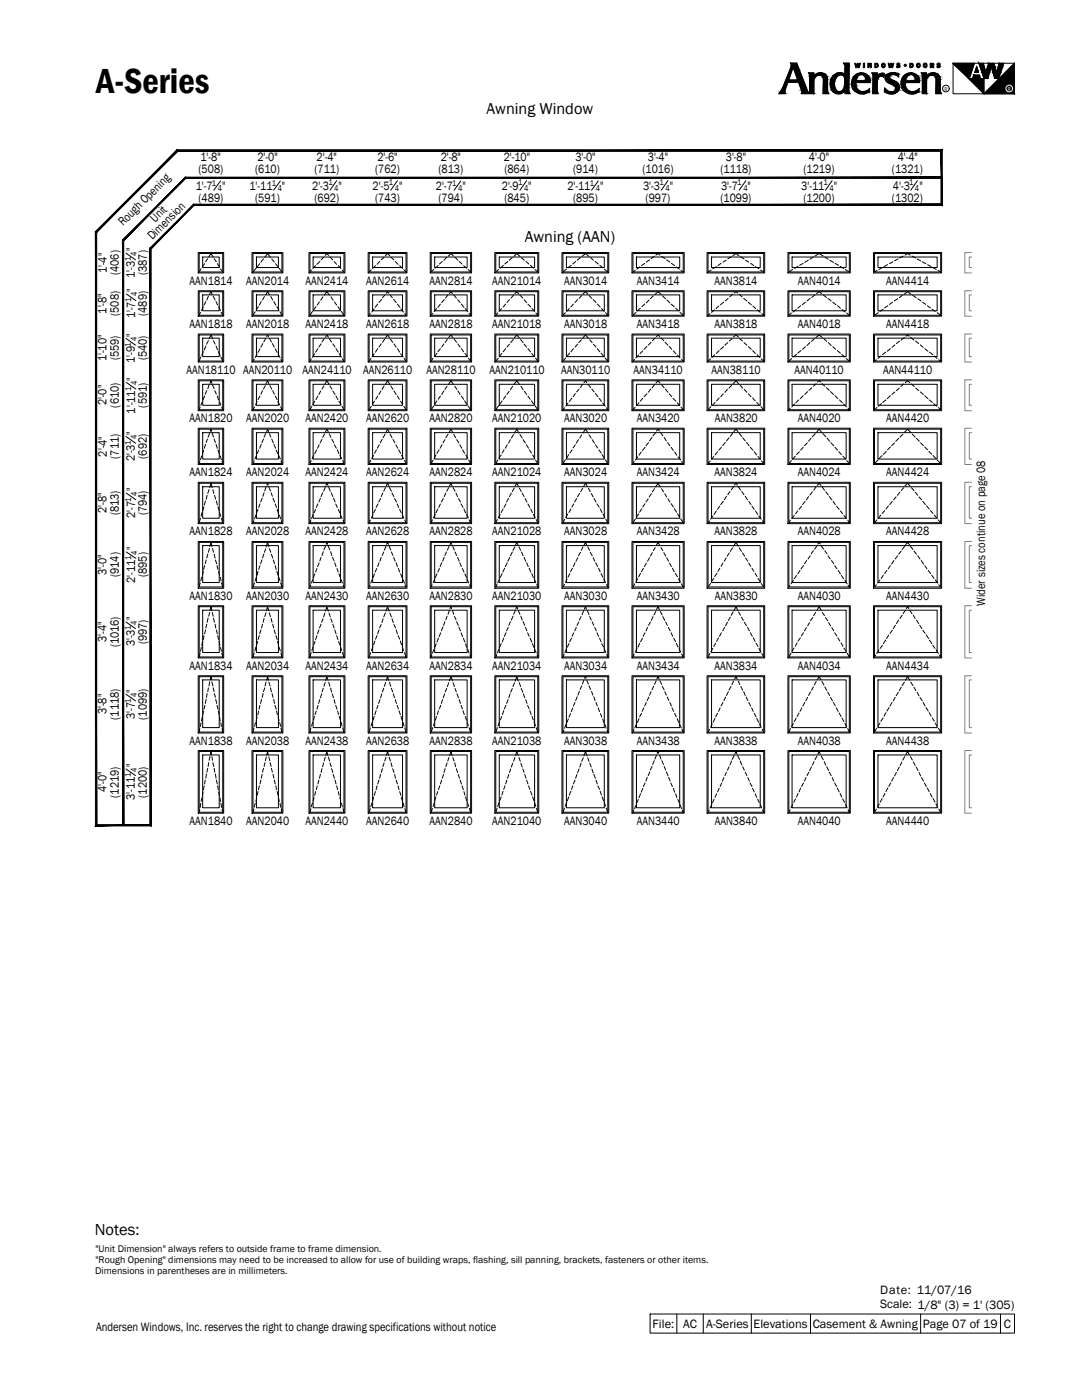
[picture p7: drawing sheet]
<svg xmlns="http://www.w3.org/2000/svg" width="216mm" height="279mm" viewBox="0 0 216 279" stroke-linecap="round" stroke-linejoin="round" font-family="sans-serif">
<defs><g id="words">
<text font-size="7.1" x="19.2" y="18.7">A-Series</text>
<text font-size="3.3" x="18.9" y="246.4">Notes:</text>
<g font-size="3.2">
<text x="97.1" y="22.7">Awning Window</text>
<text x="104.7" y="48.2">Awning (AAN)</text>
</g>
<g font-size="2.5">
<text x="39.6" y="34.6">(508)</text>
<text x="40" y="32.2">1'-8&quot;</text>
<text x="50.9" y="34.6">(610)</text>
<text x="51.4" y="32.2">2'-0&quot;</text>
<text x="62.7" y="34.6">(711)</text>
<text x="63.2" y="32.2">2'-4&quot;</text>
<text x="74.9" y="34.6">(762)</text>
<text x="75.3" y="32.2">2'-6&quot;</text>
<text x="87.5" y="34.6">(813)</text>
<text x="87.9" y="32.2">2'-8&quot;</text>
<text x="100.5" y="32.2">2'-10&quot;</text>
<text x="100.6" y="34.6">(864)</text>
<text x="114.4" y="34.6">(914)</text>
<text x="114.8" y="32.2">3'-0&quot;</text>
<text x="128.2" y="34.6">(1016)</text>
<text x="129.3" y="32.2">3'-4&quot;</text>
<text x="143.8" y="34.6">(1118)</text>
<text x="144.8" y="32.2">3'-8&quot;</text>
<text x="160.3" y="34.6">(1219)</text>
<text x="161.4" y="32.2">4'-0&quot;</text>
<text x="178" y="34.6">(1321)</text>
<text x="179.1" y="32.2">4'-4&quot;</text>
<text x="39" y="37.9">1'-7</text>
<text x="39.6" y="40.2">(489)</text>
<text x="44.3" y="37.9">&quot;</text>
<text x="49.8" y="37.9">1'-11</text>
<text x="50.9" y="40.2">(591)</text>
<text x="56.3" y="37.9">&quot;</text>
<text x="62.3" y="37.8">2'-3</text>
<text x="62.7" y="40.2">(692)</text>
<text x="67.6" y="37.8">&quot;</text>
<text x="74.4" y="37.8">2'-5</text>
<text x="74.9" y="40.2">(743)</text>
<text x="79.6" y="37.8">&quot;</text>
<text x="87" y="37.9">2'-7</text>
<text x="87.5" y="40.2">(794)</text>
<text x="92.3" y="37.9">&quot;</text>
<text x="100.1" y="37.8">2'-9</text>
<text x="100.6" y="40.2">(845)</text>
<text x="105.4" y="37.8">&quot;</text>
<text x="113.2" y="37.9">2'-11</text>
<text x="114.4" y="40.2">(895)</text>
<text x="119.8" y="37.9">&quot;</text>
<text x="128.3" y="37.8">3'-3</text>
<text x="128.8" y="40.2">(997)</text>
<text x="133.7" y="37.8">&quot;</text>
<text x="143.8" y="40.2">(1099)</text>
<text x="143.9" y="37.8">3'-7</text>
<text x="149.2" y="37.8">&quot;</text>
<text x="159.9" y="37.8">3'-11</text>
<text x="160.3" y="40.2">(1200)</text>
<text x="166.4" y="37.8">&quot;</text>
<text x="178" y="40.2">(1302)</text>
<text x="178.2" y="37.8">4'-3</text>
<text x="183.4" y="37.8">&quot;</text>
<text x="24.6" y="45.2" transform="rotate(-45 24.6 45.2)">Rough Opening</text>
<text x="30.4" y="48" transform="rotate(-45 30.4 48)">Dimension</text>
<text x="31" y="44.5" transform="rotate(-45 31 44.5)">Unit</text>
<text x="26.9" y="50.2" transform="rotate(-90 26.9 50.2)">&quot;</text>
<text x="21.3" y="54.5" transform="rotate(-90 21.3 54.5)">1'-4&quot;</text>
<text x="23.7" y="54.9" transform="rotate(-90 23.7 54.9)">(406)</text>
<text x="26.9" y="55.5" transform="rotate(-90 26.9 55.5)">1'-3</text>
<text x="27" y="58.3" transform="rotate(-90 27 58.3)">&quot;</text>
<text x="29.3" y="54.9" transform="rotate(-90 29.3 54.9)">(387)</text>
<text x="37.8" y="56.8">AAN1814</text>
<text x="49.1" y="56.8">AAN2014</text>
<text x="61" y="56.8">AAN2414</text>
<text x="73.1" y="56.8">AAN2614</text>
<text x="85.7" y="56.8">AAN2814</text>
<text x="98.2" y="56.8">AAN21014</text>
<text x="112.6" y="56.8">AAN3014</text>
<text x="127.1" y="56.8">AAN3414</text>
<text x="142.6" y="56.8">AAN3814</text>
<text x="159.2" y="56.8">AAN4014</text>
<text x="176.8" y="56.8">AAN4414</text>
<text x="21.3" y="62.6" transform="rotate(-90 21.3 62.6)">1'-8&quot;</text>
<text x="23.7" y="63" transform="rotate(-90 23.7 63)">(508)</text>
<text x="27" y="63.5" transform="rotate(-90 27 63.5)">1'-7</text>
<text x="29.3" y="63" transform="rotate(-90 29.3 63)">(489)</text>
<text x="37.8" y="65.5">AAN1818</text>
<text x="49.1" y="65.5">AAN2018</text>
<text x="61" y="65.5">AAN2418</text>
<text x="73.1" y="65.5">AAN2618</text>
<text x="85.7" y="65.5">AAN2818</text>
<text x="98.2" y="65.5">AAN21018</text>
<text x="112.6" y="65.5">AAN3018</text>
<text x="127.1" y="65.5">AAN3418</text>
<text x="142.6" y="65.5">AAN3818</text>
<text x="159.2" y="65.5">AAN4018</text>
<text x="176.8" y="65.5">AAN4418</text>
<text x="23.7" y="71.9" transform="rotate(-90 23.7 71.9)">(559)</text>
<text x="26.9" y="67.2" transform="rotate(-90 26.9 67.2)">&quot;</text>
<text x="29.3" y="71.9" transform="rotate(-90 29.3 71.9)">(540)</text>
<text x="21.3" y="72.1" transform="rotate(-90 21.3 72.1)">1'-10&quot;</text>
<text x="26.9" y="72.4" transform="rotate(-90 26.9 72.4)">1'-9</text>
<text x="27" y="76" transform="rotate(-90 27 76)">&quot;</text>
<text x="37.2" y="74.6">AAN18110 AAN20110</text>
<text x="60.4" y="74.6">AAN24110</text>
<text x="72.4" y="74.6">AAN26110</text>
<text x="85.1" y="74.6">AAN28110</text>
<text x="97.7" y="74.6">AAN210110</text>
<text x="111.9" y="74.6">AAN30110</text>
<text x="126.4" y="74.6">AAN34110</text>
<text x="142" y="74.6">AAN38110</text>
<text x="158.6" y="74.6">AAN40110</text>
<text x="176.2" y="74.6">AAN44110</text>
<text x="21.3" y="80.9" transform="rotate(-90 21.3 80.9)">2'-0&quot;</text>
<text x="23.7" y="81.3" transform="rotate(-90 23.7 81.3)">(610)</text>
<text x="27" y="82.5" transform="rotate(-90 27 82.5)">1'-11</text>
<text x="29.3" y="81.3" transform="rotate(-90 29.3 81.3)">(591)</text>
<text x="26.9" y="86.8" transform="rotate(-90 26.9 86.8)">&quot;</text>
<text x="37.8" y="84.3">AAN1820</text>
<text x="49.1" y="84.3">AAN2020</text>
<text x="61" y="84.3">AAN2420</text>
<text x="73.1" y="84.3">AAN2620</text>
<text x="85.7" y="84.3">AAN2820</text>
<text x="98.2" y="84.3">AAN21020</text>
<text x="112.6" y="84.3">AAN3020</text>
<text x="127.1" y="84.3">AAN3420</text>
<text x="142.6" y="84.3">AAN3820</text>
<text x="159.2" y="84.3">AAN4020</text>
<text x="176.8" y="84.3">AAN4420</text>
<text x="21.3" y="91.1" transform="rotate(-90 21.3 91.1)">2'-4&quot;</text>
<text x="23.7" y="91.6" transform="rotate(-90 23.7 91.6)">(711)</text>
<text x="26.9" y="92.1" transform="rotate(-90 26.9 92.1)">2'-3</text>
<text x="29.3" y="91.6" transform="rotate(-90 29.3 91.6)">(692)</text>
<text x="37.8" y="95">AAN1824</text>
<text x="49.1" y="95">AAN2024</text>
<text x="61" y="95">AAN2424</text>
<text x="73.1" y="95">AAN2624</text>
<text x="85.7" y="95">AAN2824</text>
<text x="98.2" y="95">AAN21024</text>
<text x="112.6" y="95">AAN3024</text>
<text x="127.1" y="95">AAN3424</text>
<text x="142.6" y="95">AAN3824</text>
<text x="159.2" y="95">AAN4024</text>
<text x="176.8" y="95">AAN4424</text>
<text x="27" y="98" transform="rotate(-90 27 98)">&quot;</text>
<text x="21.3" y="102.4" transform="rotate(-90 21.3 102.4)">2'-8&quot;</text>
<text x="23.7" y="102.9" transform="rotate(-90 23.7 102.9)">(813)</text>
<text x="27" y="103.4" transform="rotate(-90 27 103.4)">2'-7</text>
<text x="29.3" y="102.9" transform="rotate(-90 29.3 102.9)">(794)</text>
<text x="37.8" y="106.9">AAN1828</text>
<text x="49.1" y="106.9">AAN2028</text>
<text x="61" y="106.9">AAN2428</text>
<text x="73.1" y="106.9">AAN2628</text>
<text x="85.7" y="106.9">AAN2828</text>
<text x="98.2" y="106.9">AAN21028</text>
<text x="112.6" y="106.9">AAN3028</text>
<text x="127.1" y="106.9">AAN3428</text>
<text x="142.6" y="106.9">AAN3828</text>
<text x="159.2" y="106.9">AAN4028</text>
<text x="176.8" y="106.9">AAN4428</text>
<text x="27" y="109.8" transform="rotate(-90 27 109.8)">&quot;</text>
<text x="21.3" y="114.7" transform="rotate(-90 21.3 114.7)">3'-0&quot;</text>
<text x="23.7" y="115.2" transform="rotate(-90 23.7 115.2)">(914)</text>
<text x="27" y="116.3" transform="rotate(-90 27 116.3)">2'-11</text>
<text x="29.3" y="115.2" transform="rotate(-90 29.3 115.2)">(895)</text>
<text x="37.8" y="119.7">AAN1830</text>
<text x="49.1" y="119.7">AAN2030</text>
<text x="61" y="119.7">AAN2430</text>
<text x="73.1" y="119.7">AAN2630</text>
<text x="85.7" y="119.7">AAN2830</text>
<text x="98.2" y="119.7">AAN21030</text>
<text x="112.6" y="119.7">AAN3030</text>
<text x="127.1" y="119.7">AAN3430</text>
<text x="142.6" y="119.7">AAN3830</text>
<text x="159.2" y="119.7">AAN4030</text>
<text x="176.8" y="119.7">AAN4430</text>
<text x="26.9" y="123.7" transform="rotate(-90 26.9 123.7)">&quot;</text>
<text x="196.6" y="120.9" transform="rotate(-90 196.6 120.9)">Wider sizes continue on page 08</text>
<text x="21.3" y="128.1" transform="rotate(-90 21.3 128.1)">3'-4&quot;</text>
<text x="23.7" y="129.2" transform="rotate(-90 23.7 129.2)">(1016)</text>
<text x="26.9" y="129" transform="rotate(-90 26.9 129)">3'-3</text>
<text x="29.3" y="128.6" transform="rotate(-90 29.3 128.6)">(997)</text>
<text x="37.8" y="133.7">AAN1834</text>
<text x="49.1" y="133.7">AAN2034</text>
<text x="61" y="133.7">AAN2434</text>
<text x="73.1" y="133.7">AAN2634</text>
<text x="85.7" y="133.7">AAN2834</text>
<text x="98.2" y="133.7">AAN21034</text>
<text x="112.6" y="133.7">AAN3034</text>
<text x="127.1" y="133.7">AAN3434</text>
<text x="142.6" y="133.7">AAN3834</text>
<text x="159.2" y="133.7">AAN4034</text>
<text x="176.8" y="133.7">AAN4434</text>
<text x="21.3" y="142.5" transform="rotate(-90 21.3 142.5)">3'-8&quot;</text>
<text x="23.7" y="143.6" transform="rotate(-90 23.7 143.6)">(1118)</text>
<text x="26.9" y="143.5" transform="rotate(-90 26.9 143.5)">3'-7</text>
<text x="26.9" y="138.2" transform="rotate(-90 26.9 138.2)">&quot;</text>
<text x="29.3" y="143.6" transform="rotate(-90 29.3 143.6)">(1099)</text>
<text x="37.8" y="148.6">AAN1838</text>
<text x="49.1" y="148.6">AAN2038</text>
<text x="61" y="148.6">AAN2438</text>
<text x="73.1" y="148.6">AAN2638</text>
<text x="85.7" y="148.6">AAN2838</text>
<text x="98.2" y="148.6">AAN21038</text>
<text x="112.6" y="148.6">AAN3038</text>
<text x="127.1" y="148.6">AAN3438</text>
<text x="142.6" y="148.6">AAN3838</text>
<text x="159.2" y="148.6">AAN4038</text>
<text x="176.8" y="148.6">AAN4438</text>
<text x="26.9" y="153.1" transform="rotate(-90 26.9 153.1)">&quot;</text>
<text x="21.3" y="158" transform="rotate(-90 21.3 158)">4'-0&quot;</text>
<text x="23.7" y="159.2" transform="rotate(-90 23.7 159.2)">(1219)</text>
<text x="26.9" y="159.6" transform="rotate(-90 26.9 159.6)">3'-11</text>
<text x="29.3" y="159.2" transform="rotate(-90 29.3 159.2)">(1200)</text>
<text x="37.8" y="164.6">AAN1840</text>
<text x="49.1" y="164.6">AAN2040</text>
<text x="61" y="164.6">AAN2440</text>
<text x="73.1" y="164.6">AAN2640</text>
<text x="85.7" y="164.6">AAN2840</text>
<text x="98.2" y="164.6">AAN21040</text>
<text x="112.6" y="164.6">AAN3040</text>
<text x="127.1" y="164.6">AAN3440</text>
<text x="142.6" y="164.6">AAN3840</text>
<text x="159.2" y="164.6">AAN4040</text>
<text x="176.8" y="164.6">AAN4440</text>
<text x="175.6" y="258.3">Date: 11/07/16</text>
<text x="175.6" y="261.1">Scale: 1/8&quot; (3) = 1' (305)</text>
<text x="19.2" y="265.6">Andersen Windows, Inc. reserves the right to change drawing specifications without notice</text>
<text x="130.2" y="265">File:</text>
<text x="136.3" y="265">AC</text>
<text x="140.9" y="265">A-Series</text>
<text x="150.4" y="265">Elevations</text>
<text x="162.2" y="265">Casement &amp; Awning</text>
<text x="184.1" y="265">Page 07 of 19</text>
<text x="200.3" y="265">C</text>
</g>
<g font-size="2">
<text x="19" y="249.9">&quot;Unit Dimension&quot; always refers to outside frame to frame dimension.</text>
<text x="19" y="254.3">Dimensions in parentheses are in millimeters.</text>
<text x="19" y="252.1">&quot;Rough Opening&quot; dimensions may need to be increased to allow for use of building wraps, flashing, sill panning, brackets, fasteners or other items.</text>
</g>
<g font-size="1.7">
<text x="42.3" y="37.1">1</text>
<text x="43.5" y="38.2">4</text>
<text x="54.2" y="37.1">1</text>
<text x="55.4" y="38.2">4</text>
<text x="65.5" y="37">1</text>
<text x="66.7" y="38.2">4</text>
<text x="77.6" y="37">1</text>
<text x="78.8" y="38.2">4</text>
<text x="90.2" y="37.1">1</text>
<text x="91.4" y="38.2">4</text>
<text x="103.4" y="37">1</text>
<text x="104.6" y="38.2">4</text>
<text x="117.7" y="37.1">1</text>
<text x="118.9" y="38.2">4</text>
<text x="131.6" y="37">1</text>
<text x="132.8" y="38.2">4</text>
<text x="147.1" y="37">1</text>
<text x="148.3" y="38.2">4</text>
<text x="164.3" y="37">1</text>
<text x="165.5" y="38.2">4</text>
<text x="181.4" y="37">1</text>
<text x="182.6" y="38.2">4</text>
<text x="26.1" y="52.2" transform="rotate(-90 26.1 52.2)">1</text>
<text x="27.3" y="51" transform="rotate(-90 27.3 51)">4</text>
<text x="27.4" y="59.2" transform="rotate(-90 27.4 59.2)">4</text>
<text x="26.2" y="60.3" transform="rotate(-90 26.2 60.3)">1</text>
<text x="26.1" y="69.2" transform="rotate(-90 26.1 69.2)">1</text>
<text x="27.3" y="68.1" transform="rotate(-90 27.3 68.1)">4</text>
<text x="27.4" y="76.9" transform="rotate(-90 27.4 76.9)">4</text>
<text x="26.2" y="78" transform="rotate(-90 26.2 78)">1</text>
<text x="26.1" y="88.8" transform="rotate(-90 26.1 88.8)">1</text>
<text x="27.3" y="87.7" transform="rotate(-90 27.3 87.7)">4</text>
<text x="26.2" y="100.1" transform="rotate(-90 26.2 100.1)">1</text>
<text x="27.4" y="98.9" transform="rotate(-90 27.4 98.9)">4</text>
<text x="26.2" y="111.8" transform="rotate(-90 26.2 111.8)">1</text>
<text x="27.4" y="110.7" transform="rotate(-90 27.4 110.7)">4</text>
<text x="26.1" y="125.8" transform="rotate(-90 26.1 125.8)">1</text>
<text x="27.3" y="124.6" transform="rotate(-90 27.3 124.6)">4</text>
<text x="26.1" y="140.3" transform="rotate(-90 26.1 140.3)">1</text>
<text x="27.3" y="139.1" transform="rotate(-90 27.3 139.1)">4</text>
<text x="26.1" y="155.1" transform="rotate(-90 26.1 155.1)">1</text>
<text x="27.3" y="154" transform="rotate(-90 27.3 154)">4</text>
</g>
<text font-size="1.1" x="188.5" y="18.1">R</text>
<text font-size="1.1" fill="#fafafa" x="201.1" y="18.1">R</text>
</g></defs>
<!-- layer: A-ANNO-TEXT -->
<g fill="none" stroke="#000" stroke-width=".2">
<path d="M157.7 12.6h1.3l2.4 6.1h-1.6l.1-.6-.6-1.7h-2.1l-.5 1.5v.8h-1.3l.8-1.3 1.5-3.8 .2-.7zM157.9 12.7h1l2.4 6h-1.4l.1-.6-.6-1.7h-2.2l-.6 1.5v.8h-1.1l.8-1.3 1.5-3.8zM157.9 12.7h1l2.3 5.9h-1.1v-.5l-.7-1.8h-2.3l-.5 1.6-.1 .7h-.8l.6-1.2 1.6-3.8zM158.3 13.4l.8 2.5h-1.7zM158.3 13.1l1 3h-2zM158.3 12.8l1.1 3.3h-2.2zM161.3 14.5h1.1v.5a1.53 1.53 0 0 1 1.7-.5 1.53 1.53 0 0 1 1.1 1.4v2.1l.2 .7h-1.2l.1-2.9a.93 .93 0 0 0-1.1-.8 .93 .93 0 0 0-.8 1.1v2.4l.2 .2h-1.1v-3.6zM161.4 14.6h1l-.1 .6 .5-.4a1.4 1.4 0 0 1 1.5-.1 1.4 1.4 0 0 1 .8 1.2v2.1l.2 .7h-1v-2.9a.99 .99 0 0 0-1.1-.9 .99 .99 0 0 0-.8 1.2v2.6h-.8v-3.6zM161.6 14.7h.6v.7a1.54 1.54 0 0 1 2.8 .1l.2 3.1h-.8v-2.8a1.06 1.06 0 0 0-1.2-1 1.06 1.06 0 0 0-.9 1.3v2.5h-.6zM166.9 15.2a1.02 1.02 0 0 1 1.7 .3v1.6a1.11 1.11 0 0 1-.5 1.2 1.11 1.11 0 0 1-1.3-.2 2.48 2.48 0 0 1 .1-2.9zM166.9 15.3a.94 .94 0 0 1 1.7 .2v1.6a1.52 1.52 0 0 1-1.1 1.3 1.41 1.41 0 0 1-1.1-1.7l.2-.8zM167 15.4a.87 .87 0 0 1 1.4-.1 2.56 2.56 0 0 1-.6 2.9h-.6a2.01 2.01 0 0 1-.2-2.8z"/>
<path d="M168.3 12.6h1.2l-.1 5.5 .3 .6h-1.1v-.7a1.51 1.51 0 0 1-1.6 .8 1.51 1.51 0 0 1-1.3-1.4 2.04 2.04 0 0 1 .5-2.3 2.04 2.04 0 0 1 2.3-.3l.1-1.6zM168.4 12.7h1l-.1 5.4 .2 .6h-.9v-1.1l-.3 .7a1.5 1.5 0 0 1-2.5-.9 2.02 2.02 0 0 1 .3-2.1 2.02 2.02 0 0 1 2-.6l.5 .2v-1.7zM168.6 12.7h.7v5.4l.1 .5h-.7l.1-1.2-.6 .9a1.46 1.46 0 0 1-2.3-.9 1.96 1.96 0 0 1 2.2-2.7l.6 .3v-1.8zM170.3 15.3a1.84 1.84 0 0 1 2.2-.7 1.84 1.84 0 0 1 1.2 1.9h-2.9a1.51 1.51 0 0 0 .9 1.7 1.51 1.51 0 0 0 1.8-.6v.7a2.22 2.22 0 0 1-3-.1 2.22 2.22 0 0 1-.2-2.9zM170.4 15.3a1.77 1.77 0 0 1 2-.7 1.77 1.77 0 0 1 1.2 1.8h-2.9a1.58 1.58 0 0 0 .9 1.8 1.58 1.58 0 0 0 1.9-.4l-.1 .5a2.15 2.15 0 0 1-2.8-.2 2.15 2.15 0 0 1-.2-2.8zM170.4 15.4a1.7 1.7 0 0 1 2-.7 1.7 1.7 0 0 1 1.1 1.7h-2.8a1.64 1.64 0 0 0 .7 1.8 1.64 1.64 0 0 0 1.9-.2v.3a2.09 2.09 0 0 1-2.7-.2 2.09 2.09 0 0 1-.2-2.7zM170.6 12.6h.1l.2 .6 .2-.6h.2l.1 .6 .1-.6h.2l-.3 .9h-.1l-.2-.6-.1 .6h-.3zM170.6 12.6l.3 .9 .2-.9 .3 .9 .2-.9M171.2 15.1a.89 .89 0 0 1 1.2-.2 .89 .89 0 0 1 .2 1.2l-1.9 .1zM171.2 15a.96 .96 0 0 1 1.3-.1 .96 .96 0 0 1 .2 1.3h-2.1zM171.3 15.2a.84 .84 0 0 1 1-.2 .84 .84 0 0 1 .3 1.1h-1.7zM172.3 12.6h.2v.9h-.2z"/>
<path d="M172.4 12.6v.9M173.2 12.6h.2l.3 .5v-.5h.2v.9h-.2l-.4-.6v.6h-.1zM173.8 12.6v.9l-.5-.9v.9M173.9 14.5h1.2v.7a1.04 1.04 0 0 1 1.4-.5l-.1 .8-.3-.3a.87 .87 0 0 0-1 1v1.9l.2 .6h-1.2l.1-3.5zM174 14.6h1v.8a1.22 1.22 0 0 1 1.4-.7l-.1 .6a.87 .87 0 0 0-1 0 .87 .87 0 0 0-.3 .9v1.9l.1 .6h-.9v-3.5zM174.2 14.7h.7v.9a1.38 1.38 0 0 1 1.2-.9h.2v.5a.94 .94 0 0 0-1 .1 .94 .94 0 0 0-.4 .9l.1 2.4h-.8l.2-3.4zM174.6 12.6h.3a.44 .44 0 0 1 .4 .5 .44 .44 0 0 1-.4 .4h-.3zM174.6 12.7a.45 .45 0 0 1 .6 .4l-.2 .3h-.4zM174.7 12.7a.29 .29 0 0 1 .4 .3 .29 .29 0 0 1-.4 .3zM176 12.8a.33 .33 0 0 1 .5 0 .33 .33 0 0 1-.1 .5 .33 .33 0 0 1-.4-.2zM176 12.7a.42 .42 0 0 1 .6 .1 .42 .42 0 0 1-.1 .6 .42 .42 0 0 1-.6-.2zM176.1 12.7a.29 .29 0 0 1 .3 .3 .29 .29 0 0 1-.3 .3z"/>
<path d="M176.8 15a2.45 2.45 0 0 1 2.6-.3l-.1 .7a1.06 1.06 0 0 0-1.8 0l.2 .3 .8 .4a1.37 1.37 0 0 1 1 1.7 1.37 1.37 0 0 1-1.6 1h-.4l-1-.4v-.9a1.35 1.35 0 0 0 2.1 .5l.1-.6-.7-.5a1.83 1.83 0 0 1-1.4-1.2zM176.8 15a2.52 2.52 0 0 1 2.5-.3v.5a1.2 1.2 0 0 0-1.8 0 .52 .52 0 0 0 .4 .7l.5 .3a1.3 1.3 0 0 1 1 1.5 1.3 1.3 0 0 1-1.5 1h-.4l-.9-.4v-.6a1.4 1.4 0 0 0 2.1 .3v-.6a1.94 1.94 0 0 0-1.5-.9 .96 .96 0 0 1-.4-1.5zM176.9 15a2.51 2.51 0 0 1 2.3-.2v.3a1.28 1.28 0 0 0-1.8 .1 .62 .62 0 0 0 .5 .8l.5 .2a1.24 1.24 0 0 1 .9 1.5 1.24 1.24 0 0 1-1.4 1l-.4-.1a.68 .68 0 0 1-.9-.7 1.29 1.29 0 0 0 2.2 0l.1-.4a.92 .92 0 0 0-.8-.7 2.3 2.3 0 0 1-1.3-.9l-.1-.4zM177.2 12.6h.2l.1 .6 .2-.6h.2l.1 .6 .2-.6h.2l-.3 .9h-.2l-.1-.6-.1 .6h-.3zM177.3 12.6l.2 .9 .3-.9 .2 .9 .3-.9M178.9 12.7a.34 .34 0 0 1 .4-.1 .34 .34 0 0 1 .3 .2l-.5-.1 .1 .2a.35 .35 0 0 1 .3 .5 .35 .35 0 0 1-.6 0v-.1l.2-.1 .3 .1-.1-.2-.4-.2zM179.5 12.8a.24 .24 0 0 0-.2-.1 .24 .24 0 0 0-.2 .2l.4 .2v.2l-.4 .1-.1-.1M180.2 15.3a1.81 1.81 0 0 1 2.1-.7 1.81 1.81 0 0 1 1.2 1.9h-2.8a1.45 1.45 0 0 0 .6 1.6 1.45 1.45 0 0 0 1.8-.1l.3-.4v.7a2.21 2.21 0 0 1-3-.1 2.21 2.21 0 0 1-.2-2.9zM180.3 15.3a1.74 1.74 0 0 1 2-.7 1.74 1.74 0 0 1 1.1 1.8h-2.7a1.55 1.55 0 0 0 .7 1.8 1.55 1.55 0 0 0 1.9-.4v.5a2.15 2.15 0 0 1-2.8-.2 2.15 2.15 0 0 1-.2-2.8zM180.3 15.4a1.65 1.65 0 0 1 2-.8 1.65 1.65 0 0 1 1.1 1.8h-2.9a1.67 1.67 0 0 0 .8 1.8 1.67 1.67 0 0 0 2-.2v.3a2.09 2.09 0 0 1-2.8-.2 2.09 2.09 0 0 1-.2-2.7zM181 15a1.04 1.04 0 0 1 1.3-.1 1.04 1.04 0 0 1 .4 1.2l-.4 .1h-1.8zM181.1 15.1a.9 .9 0 0 1 1.2-.1 .9 .9 0 0 1 .3 1.1l-1.9 .1 .1-.7z"/>
<path d="M181.2 15.2a.81 .81 0 0 1 1-.2 .81 .81 0 0 1 .3 1.1h-1.8zM181.5 12.6h.4a.45 .45 0 0 1 .3 .5 .45 .45 0 0 1-.3 .4h-.4zM181.6 12.7a.45 .45 0 0 1 .6 .4l-.2 .3h-.4zM181.7 12.7a.29 .29 0 0 1 .3 .3 .29 .29 0 0 1-.3 .3zM182.9 12.8a.42 .42 0 0 1 .6 0 .42 .42 0 0 1 0 .6 .42 .42 0 0 1-.6-.1zM183.1 12.7a.29 .29 0 0 1 .3 .3 .29 .29 0 0 1-.3 .3zM183.8 14.5h1.1v.5a1.53 1.53 0 0 1 1.7-.5 1.53 1.53 0 0 1 1 1.4v2.1l.3 .7h-1.2v-2.9a.93 .93 0 0 0-1-.8 .93 .93 0 0 0-.8 1.1v2.4l.1 .2h-1v-3.6zM184 14.6h.8v.6a1.49 1.49 0 0 1 1.7-.7 1.49 1.49 0 0 1 1.1 1.4v2.1l.2 .7h-1v-2.9a.99 .99 0 0 0-1.1-.9 .99 .99 0 0 0-.9 1.2l.1 2.6h-.8v-3.6zM184.1 14.7h.7l-.1 .7a1.54 1.54 0 0 1 2.7 .1l.2 3.1h-.7v-2.8a1.06 1.06 0 0 0-1.2-1 1.06 1.06 0 0 0-.9 1.3v2.5h-.7zM184.3 12.7a.44 .44 0 0 1 .7 .3 .44 .44 0 0 1-.5 .5l-.3-.3zM184.4 12.7a.33 .33 0 0 1 .4 .1 .33 .33 0 0 1 0 .5 .33 .33 0 0 1-.5 0zM184.5 12.7a.29 .29 0 0 1 .3 .3 .29 .29 0 0 1-.3 .3z"/>
<path d="M185.6 12.6l.7 .1 .1 .2-.2 .2 .2 .4h-.3l-.1-.4h-.1v.4h-.3zM185.7 13.1h.3l.2-.4h-.5v.8M185.9 12.7h.1l.1 .2-.2 .1zM186 13.1l.2 .4M187 12.7a.37 .37 0 0 1 .6 .1l-.4-.1v.2a.34 .34 0 0 1 .4 .2 .34 .34 0 0 1-.3 .4 .34 .34 0 0 1-.4-.2h.5v-.1l-.4-.2zM187.5 12.8l-.1-.1-.3 .1v.2l.4 .1a.26 .26 0 0 1-.2 .3 .26 .26 0 0 1-.3-.1M190.2 12.6l6.1 6.1 6.1-6.1v6.1h-12.2zM190.2 12.6h12.2M194.4 12.6l-1 3.1h.6l.3-.7h1.1l.2 .7h.7M194.9 13.3l.4 1.2h-.8zM195.3 12.6l1 3.1M196.2 12.6l.5 1.9 .6-1.9"/>
<path d="M196.3 15.7v3M198.3 12.6l.6 1.9 .5-1.9M200.3 12.6l-1 3.1h-.8l-.7-2.4-.7 2.4h-.8M44 36.1l-1.3 1.9M55.9 36.1l-1.3 1.9M67.2 36.1l-1.4 1.9M79.3 36.1l-1.3 1.9M91.9 36.1l-1.3 1.9M105.1 36.1l-1.3 1.9M119.4 36.1l-1.4 1.9M133.3 36.1l-1.4 1.9M148.8 36.1l-1.3 1.9"/>
<path d="M166 36.1l-1.3 1.9M183.1 36.1l-1.4 1.9M25.1 50.5l1.9 1.4M25.2 58.7l1.9 1.3M25.1 67.5l1.9 1.4M25.2 76.3l1.9 1.3M25.1 87.1l1.9 1.3M25.2 98.4l1.9 1.3M25.2 110.2l1.9 1.2M25.1 124.1l1.9 1.4M25.1 138.5l1.9 1.4M25.1 153.5l1.9 1.3"/>
<path d="M129.7 262.2h72.7v3.9h-72.7zM135.1 262.2v3.9M140.3 262.2v3.9M149.9 262.2v3.9M161.7 262.2v3.9M183.7 262.2v3.9M199.6 262.2v3.9"/>
<circle cx="180.6" cy="13" r=".22"/>
<circle cx="180.6" cy="13" r=".1"/>
<circle cx="183.2" cy="13.1" r=".35"/>
<circle cx="188.7" cy="17.7" r=".67"/>
</g>
<!-- layer: A-ELEV-GLAZ-SIGHTLINES -->
<g fill="none" stroke="#000" stroke-width=".2">
<path d="M39.6 50.4h5v4.1h-5zM39.6 58h5v5.1h-5zM39.7 50.6h4.7v3.7h-4.7zM39.7 58.2h4.7v4.7h-4.7zM40.4 51.3h3.3v2.1h-3.3zM40.4 58.9h3.3v3.1h-3.3zM50.3 50.4h6.1v4.1h-6.1zM50.3 58h6.1v5.1h-6.1zM50.5 50.6h5.8v3.7h-5.8zM50.5 58.2h5.8v4.7h-5.8zM51.2 51.3h4.4v2.1h-4.4zM51.2 58.9h4.4v3.1h-4.4z"/>
<path d="M61.7 50.4h7.1v4.1h-7.1zM61.7 58h7.1v5.1h-7.1zM61.8 50.6h6.8v3.7h-6.8zM61.8 58.2h6.8v4.7h-6.8zM62.5 51.3h5.4v2.1h-5.4zM62.5 58.9h5.4v3.1h-5.4zM73.5 50.4h7.7v4.1h-7.7zM73.5 58h7.7v5.1h-7.7zM73.7 50.6h7.3v3.7h-7.3zM73.7 58.2h7.3v4.7h-7.3zM74.4 51.3h5.9v2.1h-5.9zM74.4 58.9h5.9v3.1h-5.9z"/>
<path d="M85.8 50.4h8.3v4.1h-8.3zM85.8 58h8.3v5.1h-8.3zM86 50.6h7.9v3.7h-7.9zM86 58.2h7.9v4.7h-7.9zM86.7 51.3h6.5v2.1h-6.5zM86.7 58.9h6.5v3.1h-6.5zM98.7 50.4h8.8v4.1h-8.8zM98.7 58h8.8v5.1h-8.8zM98.9 50.6h8.4v3.7h-8.4zM98.9 58.2h8.4v4.7h-8.4zM99.6 51.3h7.1v2.1h-7.1zM99.6 58.9h7.1v3.1h-7.1z"/>
<path d="M112.1 50.4h9.4v4.1h-9.4zM112.1 58h9.4v5.1h-9.4zM112.3 50.6h9v3.7h-9zM112.3 58.2h9v4.7h-9zM113 51.3h7.6v2.1h-7.6zM113 58.9h7.6v3.1h-7.6zM126.1 50.4h10.4v4.1h-10.4zM126.1 58h10.4v5.1h-10.4zM126.3 50.6h10v3.7h-10zM126.3 58.2h10v4.7h-10zM127 51.3h8.6v2.1h-8.6zM127 58.9h8.6v3.1h-8.6z"/>
<path d="M141.1 50.4h11.5v4.1h-11.5zM141.1 58h11.5v5.1h-11.5zM141.3 50.6h11.1v3.7h-11.1zM141.3 58.2h11.1v4.7h-11.1zM142 51.3h9.7v2.1h-9.7zM142 58.9h9.7v3.1h-9.7zM157.2 50.4h12.5v4.1h-12.5zM157.2 58h12.5v5.1h-12.5zM157.4 50.6h12.1v3.7h-12.1zM157.4 58.2h12.1v4.7h-12.1zM158 51.3h10.8v2.1h-10.8zM158 58.9h10.8v3.1h-10.8z"/>
<path d="M174.3 50.4h13.6v4.1h-13.6zM174.3 58h13.6v5.1h-13.6zM174.5 50.6h13.2v3.7h-13.2zM174.5 58.2h13.2v4.7h-13.2zM175.2 51.3h11.8v2.1h-11.8zM175.2 58.9h11.8v3.1h-11.8zM39.6 75.8h5v6.2h-5zM39.6 66.7h5v5.5h-5zM39.7 76h4.7v5.8h-4.7zM39.7 66.9h4.7v5.2h-4.7zM40.4 76.7h3.3v4.2h-3.3zM40.4 67.5h3.3v3.7h-3.3z"/>
<path d="M50.3 75.8h6.1v6.2h-6.1zM50.3 66.7h6.1v5.5h-6.1zM50.5 76h5.8v5.8h-5.8zM50.5 66.9h5.8v5.2h-5.8zM51.2 76.7h4.4v4.2h-4.4zM51.2 67.5h4.4v3.7h-4.4zM61.7 75.8h7.1v6.2h-7.1zM61.7 66.7h7.1v5.5h-7.1zM61.8 76h6.8v5.8h-6.8zM61.8 66.9h6.8v5.2h-6.8zM62.5 76.7h5.4v4.2h-5.4zM62.5 67.5h5.4v3.7h-5.4z"/>
<path d="M73.5 75.8h7.7v6.2h-7.7zM73.5 66.7h7.7v5.5h-7.7zM73.7 76h7.3v5.8h-7.3zM73.7 66.9h7.3v5.2h-7.3zM74.4 76.7h5.9v4.2h-5.9zM74.4 67.5h5.9v3.7h-5.9zM85.8 75.8h8.3v6.2h-8.3zM85.8 66.7h8.3v5.5h-8.3zM86 76h7.9v5.8h-7.9zM86 66.9h7.9v5.2h-7.9zM86.7 76.7h6.5v4.2h-6.5zM86.7 67.5h6.5v3.7h-6.5z"/>
<path d="M98.7 75.8h8.8v6.2h-8.8zM98.7 66.7h8.8v5.5h-8.8zM98.9 76h8.4v5.8h-8.4zM98.9 66.9h8.4v5.2h-8.4zM99.6 76.7h7.1v4.2h-7.1zM99.6 67.5h7.1v3.7h-7.1zM112.1 75.8h9.4v6.2h-9.4zM112.1 66.7h9.4v5.5h-9.4zM112.3 76h9v5.8h-9zM112.3 66.9h9v5.2h-9zM113 76.7h7.6v4.2h-7.6zM113 67.5h7.6v3.7h-7.6z"/>
<path d="M126.1 75.8h10.4v6.2h-10.4zM126.1 66.7h10.4v5.5h-10.4zM126.3 76h10v5.8h-10zM126.3 66.9h10v5.2h-10zM127 76.7h8.6v4.2h-8.6zM127 67.5h8.6v3.7h-8.6zM141.1 75.8h11.5v6.2h-11.5zM141.1 66.7h11.5v5.5h-11.5zM141.3 76h11.1v5.8h-11.1zM141.3 66.9h11.1v5.2h-11.1zM142 76.7h9.7v4.2h-9.7zM142 67.5h9.7v3.7h-9.7z"/>
<path d="M157.2 75.8h12.5v6.2h-12.5zM157.2 66.7h12.5v5.5h-12.5zM157.4 76h12.1v5.8h-12.1zM157.4 66.9h12.1v5.2h-12.1zM158 76.7h10.8v4.2h-10.8zM158 67.5h10.8v3.7h-10.8zM174.3 75.8h13.6v6.2h-13.6zM174.3 66.7h13.6v5.5h-13.6zM174.5 76h13.2v5.8h-13.2zM174.5 66.9h13.2v5.2h-13.2zM175.2 76.7h11.8v4.2h-11.8zM175.2 67.5h11.8v3.7h-11.8z"/>
<path d="M39.6 85.5h5v7.2h-5zM39.6 96.3h5v8.2h-5zM39.7 85.6h4.7v6.9h-4.7zM39.7 96.4h4.7v7.9h-4.7zM40.4 86.3h3.3v5.3h-3.3zM40.4 97.1h3.3v6.3h-3.3zM50.3 85.5h6.1v7.2h-6.1zM50.3 96.3h6.1v8.2h-6.1zM50.5 85.6h5.8v6.9h-5.8zM50.5 96.4h5.8v7.9h-5.8zM51.2 86.3h4.4v5.3h-4.4zM51.2 97.1h4.4v6.3h-4.4z"/>
<path d="M61.7 85.5h7.1v7.2h-7.1zM61.7 96.3h7.1v8.2h-7.1zM61.8 85.6h6.8v6.9h-6.8zM61.8 96.4h6.8v7.9h-6.8zM62.5 86.3h5.4v5.3h-5.4zM62.5 97.1h5.4v6.3h-5.4zM73.5 85.5h7.7v7.2h-7.7zM73.5 96.3h7.7v8.2h-7.7zM73.7 85.6h7.3v6.9h-7.3zM73.7 96.4h7.3v7.9h-7.3zM74.4 86.3h5.9v5.3h-5.9zM74.4 97.1h5.9v6.3h-5.9z"/>
<path d="M85.8 85.5h8.3v7.2h-8.3zM85.8 96.3h8.3v8.2h-8.3zM86 85.6h7.9v6.9h-7.9zM86 96.4h7.9v7.9h-7.9zM86.7 86.3h6.5v5.3h-6.5zM86.7 97.1h6.5v6.3h-6.5zM98.7 85.5h8.8v7.2h-8.8zM98.7 96.3h8.8v8.2h-8.8zM98.9 85.6h8.4v6.9h-8.4zM98.9 96.4h8.4v7.9h-8.4zM99.6 86.3h7.1v5.3h-7.1zM99.6 97.1h7.1v6.3h-7.1z"/>
<path d="M112.1 85.5h9.4v7.2h-9.4zM112.1 96.3h9.4v8.2h-9.4zM112.3 85.6h9v6.9h-9zM112.3 96.4h9v7.9h-9zM113 86.3h7.6v5.3h-7.6zM113 97.1h7.6v6.3h-7.6zM126.1 85.5h10.4v7.2h-10.4zM126.1 96.3h10.4v8.2h-10.4zM126.3 85.6h10v6.9h-10zM126.3 96.4h10v7.9h-10zM127 86.3h8.6v5.3h-8.6zM127 97.1h8.6v6.3h-8.6z"/>
<path d="M141.1 85.5h11.5v7.2h-11.5zM141.1 96.3h11.5v8.2h-11.5zM141.3 85.6h11.1v6.9h-11.1zM141.3 96.4h11.1v7.9h-11.1zM142 86.3h9.7v5.3h-9.7zM142 97.1h9.7v6.3h-9.7zM157.2 85.5h12.5v7.2h-12.5zM157.2 96.3h12.5v8.2h-12.5zM157.4 85.6h12.1v6.9h-12.1zM157.4 96.4h12.1v7.9h-12.1zM158 86.3h10.8v5.3h-10.8zM158 97.1h10.8v6.3h-10.8z"/>
<path d="M174.3 85.5h13.6v7.2h-13.6zM174.3 96.3h13.6v8.2h-13.6zM174.5 85.6h13.2v6.9h-13.2zM174.5 96.4h13.2v7.9h-13.2zM175.2 86.3h11.8v5.3h-11.8zM175.2 97.1h11.8v6.3h-11.8zM39.6 108.1h5v9.3h-5zM39.7 108.3h4.7v8.8h-4.7zM40.4 108.9h3.3v7.4h-3.3zM50.3 108.1h6.1v9.3h-6.1zM50.5 108.3h5.8v8.8h-5.8zM51.2 108.9h4.4v7.4h-4.4z"/>
<path d="M61.7 108.1h7.1v9.3h-7.1zM61.8 108.3h6.8v8.8h-6.8zM62.5 108.9h5.4v7.4h-5.4zM73.5 108.1h7.7v9.3h-7.7zM73.7 108.3h7.3v8.8h-7.3zM74.4 108.9h5.9v7.4h-5.9zM85.8 108.1h8.3v9.3h-8.3zM86 108.3h7.9v8.8h-7.9zM86.7 108.9h6.5v7.4h-6.5zM98.7 108.1h8.8v9.3h-8.8zM98.9 108.3h8.4v8.8h-8.4zM99.6 108.9h7.1v7.4h-7.1z"/>
<path d="M112.1 108.1h9.4v9.3h-9.4zM112.3 108.3h9v8.8h-9zM113 108.9h7.6v7.4h-7.6zM126.1 108.1h10.4v9.3h-10.4zM126.3 108.3h10v8.8h-10zM127 108.9h8.6v7.4h-8.6zM141.1 108.1h11.5v9.3h-11.5zM141.3 108.3h11.1v8.8h-11.1zM142 108.9h9.7v7.4h-9.7zM157.2 108.1h12.5v9.3h-12.5zM157.4 108.3h12.1v8.8h-12.1zM158 108.9h10.8v7.4h-10.8z"/>
<path d="M174.3 108.1h13.6v9.3h-13.6zM174.5 108.3h13.2v8.8h-13.2zM175.2 108.9h11.8v7.4h-11.8zM39.6 120.9h5v10.4h-5zM39.6 134.9h5v11.4h-5zM39.7 121.1h4.7v10h-4.7zM39.7 135.1h4.7v11h-4.7zM40.4 121.8h3.3v8.4h-3.3zM40.4 135.7h3.3v9.5h-3.3zM50.3 120.9h6.1v10.4h-6.1zM50.3 134.9h6.1v11.4h-6.1zM50.5 121.1h5.8v10h-5.8z"/>
<path d="M50.5 135.1h5.8v11h-5.8zM51.2 121.8h4.4v8.4h-4.4zM51.2 135.7h4.4v9.5h-4.4zM61.7 120.9h7.1v10.4h-7.1zM61.7 134.9h7.1v11.4h-7.1zM61.8 121.1h6.8v10h-6.8zM61.8 135.1h6.8v11h-6.8zM62.5 121.8h5.4v8.4h-5.4zM62.5 135.7h5.4v9.5h-5.4zM73.5 120.9h7.7v10.4h-7.7zM73.5 134.9h7.7v11.4h-7.7zM73.7 121.1h7.3v10h-7.3z"/>
<path d="M73.7 135.1h7.3v11h-7.3zM74.4 121.8h5.9v8.4h-5.9zM74.4 135.7h5.9v9.5h-5.9zM85.8 120.9h8.3v10.4h-8.3zM85.8 134.9h8.3v11.4h-8.3zM86 121.1h7.9v10h-7.9zM86 135.1h7.9v11h-7.9zM86.7 121.8h6.5v8.4h-6.5zM86.7 135.7h6.5v9.5h-6.5zM98.7 120.9h8.8v10.4h-8.8zM98.7 134.9h8.8v11.4h-8.8zM98.9 121.1h8.4v10h-8.4z"/>
<path d="M98.9 135.1h8.4v11h-8.4zM99.6 121.8h7.1v8.4h-7.1zM99.6 135.7h7.1v9.5h-7.1zM112.1 120.9h9.4v10.4h-9.4zM112.1 134.9h9.4v11.4h-9.4zM112.3 121.1h9v10h-9zM112.3 135.1h9v11h-9zM113 121.8h7.6v8.4h-7.6zM113 135.7h7.6v9.5h-7.6zM126.1 120.9h10.4v10.4h-10.4zM126.1 134.9h10.4v11.4h-10.4zM126.3 121.1h10v10h-10z"/>
<path d="M126.3 135.1h10v11h-10zM127 121.8h8.6v8.4h-8.6zM127 135.7h8.6v9.5h-8.6zM141.1 120.9h11.5v10.4h-11.5zM141.1 134.9h11.5v11.4h-11.5zM141.3 121.1h11.1v10h-11.1zM141.3 135.1h11.1v11h-11.1zM142 121.8h9.7v8.4h-9.7zM142 135.7h9.7v9.5h-9.7zM157.2 120.9h12.5v10.4h-12.5zM157.2 134.9h12.5v11.4h-12.5zM157.4 121.1h12.1v10h-12.1z"/>
<path d="M157.4 135.1h12.1v11h-12.1zM158 121.8h10.8v8.4h-10.8zM158 135.7h10.8v9.5h-10.8zM174.3 120.9h13.6v10.4h-13.6zM174.3 134.9h13.6v11.4h-13.6zM174.5 121.1h13.2v10h-13.2zM174.5 135.1h13.2v11h-13.2zM175.2 121.8h11.8v8.4h-11.8zM175.2 135.7h11.8v9.5h-11.8zM39.6 149.8h5v12.5h-5zM39.7 150h4.7v12.1h-4.7zM40.4 150.7h3.3v10.5h-3.3z"/>
<path d="M50.3 149.8h6.1v12.5h-6.1zM50.5 150h5.8v12.1h-5.8zM51.2 150.7h4.4v10.5h-4.4zM61.7 149.8h7.1v12.5h-7.1zM61.8 150h6.8v12.1h-6.8zM62.5 150.7h5.4v10.5h-5.4zM73.5 149.8h7.7v12.5h-7.7zM73.7 150h7.3v12.1h-7.3zM74.4 150.7h5.9v10.5h-5.9zM85.8 149.8h8.3v12.5h-8.3zM86 150h7.9v12.1h-7.9zM86.7 150.7h6.5v10.5h-6.5z"/>
<path d="M98.7 149.8h8.8v12.5h-8.8zM98.9 150h8.4v12.1h-8.4zM99.6 150.7h7.1v10.5h-7.1zM112.1 149.8h9.4v12.5h-9.4zM112.3 150h9v12.1h-9zM113 150.7h7.6v10.5h-7.6zM126.1 149.8h10.4v12.5h-10.4zM126.3 150h10v12.1h-10zM127 150.7h8.6v10.5h-8.6zM141.1 149.8h11.5v12.5h-11.5zM141.3 150h11.1v12.1h-11.1zM142 150.7h9.7v10.5h-9.7z"/>
<path d="M157.2 149.8h12.5v12.5h-12.5zM157.4 150h12.1v12.1h-12.1zM158 150.7h10.8v10.5h-10.8zM174.3 149.8h13.6v12.5h-13.6zM174.5 150h13.2v12.1h-13.2zM175.2 150.7h11.8v10.5h-11.8z"/>
</g>
<!-- layer: A-ELEV-GLAZ-OPERATION -->
<g fill="none" stroke="#000" stroke-width=".2">
<path d="M40.1 53.6l-.4 .7M40.8 52.6l-.4 .7M41.5 51.6l-.5 .6M41.6 59.1l-.3 .8M41.6 51.3l.5-.7 .4 .7M41.8 58.8l.3-.6 .2 .6M42.5 59.1l.4 .8M42.7 51.6l.5 .6M43.4 52.6l.4 .7M44 53.6l.4 .7M51.1 53.5l-.6 .8M51.8 52.6l-.4 .6"/>
<path d="M52.6 51.7l-.5 .6M52.8 59.2l-.4 .7M52.8 51.4l.6-.8 .6 .8M53 58.9l.4-.7 .4 .7M54 59.2l.4 .7M54.2 51.7l.5 .6M55 52.6l.4 .6M55.7 53.5l.6 .8M62.2 53.9l-.4 .4M63 53l-.6 .6M63.8 52.2l-.6 .6M64.4 59.2l-.4 .7"/>
<path d="M64.6 51.3l-.5 .6M64.7 58.9l.5-.7 .6 .7M64.9 51l.3-.4 .4 .4M65.8 51.3l.6 .6M66 59.2l.5 .7M66.7 52.2l.5 .6M67.5 53l.5 .6M68.3 53.9l.3 .4M74.1 53.8l-.4 .5M74.9 53l-.5 .6M75.7 52.2l-.5 .6M76.1 59.7l-.5 .7"/>
<path d="M76.6 51.4l-.5 .5M76.8 58.9l-.5 .5M76.9 51l.4-.4 .5 .4M77.1 58.5l.2-.3 .3 .3M77.8 58.9l.5 .5M78 51.4l.6 .5M78.5 59.7l.6 .7M78.9 52.2l.5 .6M79.7 53l.6 .6M80.6 53.8l.4 .5M86.5 53.8l-.5 .5M87.4 53l-.6 .5"/>
<path d="M88.3 52.2l-.6 .5M88.6 59.8l-.5 .6M89.1 51.4l-.5 .5M89.4 58.9l-.5 .6M89.5 51.1l.5-.5 .5 .5M89.7 58.6l.3-.4 .3 .4M90.5 58.9l.6 .6M90.8 51.4l.6 .5M91.3 59.8l.5 .6M91.6 52.2l.6 .5M92.5 53l.6 .5M93.4 53.8l.5 .5"/>
<path d="M99.5 53.8l-.6 .5M100.4 52.9l-.6 .6M101.3 52.2l-.6 .5M101.7 59.8l-.6 .6M102.2 51.4l-.6 .5M102.5 58.9l-.5 .6M102.5 51.2l.6-.6 .7 .6M102.7 58.6l.4-.4 .4 .4M103.8 58.9l.5 .6M104 51.4l.6 .5M104.6 59.8l.5 .6M105 52.2l.5 .5"/>
<path d="M105.8 52.9l.6 .6M106.7 53.8l.6 .5M113 53.7l-.7 .6M114 52.9l-.7 .6M114.9 52.2l-.6 .5M115.2 59.8l-.5 .6M115.8 51.4l-.6 .5M116.1 59l-.5 .5M116.1 51.2l.7-.6 .7 .6M116.3 58.7l.5-.5 .5 .5M117.5 59l.6 .5M117.8 51.4l.6 .5"/>
<path d="M118.4 59.8l.5 .6M118.7 52.2l.7 .5M119.7 52.9l.6 .6M120.6 53.7l.7 .6M126.7 54l-.4 .3M127.7 53.3l-.6 .4M128.6 52.6l-.6 .4M129.5 59.9l-.5 .5M129.6 51.9l-.6 .4M130.4 59l-.6 .6M130.5 51.2l-.6 .4M130.7 58.8l.6-.6 .6 .6"/>
<path d="M130.9 50.9l.4-.3 .4 .3M132 51.2l.7 .4M132.2 59l.6 .6M133 51.9l.7 .4M133.1 59.9l.6 .5M134 52.6l.6 .4M134.9 53.3l.7 .4M135.9 54l.4 .3M141.9 53.9l-.6 .4M142.9 53.2l-.7 .4M143.9 52.6l-.7 .4M144.9 51.9l-.6 .4"/>
<path d="M145.3 59.5l-.6 .6M145.9 51.2l-.7 .5M146.2 58.7l-.6 .5M146.2 51l.7-.4 .5 .4M146.5 58.5l.4-.3 .3 .3M147.5 58.7l.6 .5M147.8 51.2l.7 .5M148.4 59.5l.6 .6M148.8 51.9l.6 .4M149.8 52.6l.6 .4M150.7 53.2l.7 .4M151.8 53.9l.6 .4"/>
<path d="M158.2 53.8l-.8 .5M159.3 53.1l-.7 .5M160.3 52.6l-.7 .3M161.3 51.9l-.7 .5M161.7 59.5l-.7 .6M162.3 51.3l-.7 .4M162.6 51.1l.8-.5 .9 .5M162.6 58.9l-.6 .5M162.9 58.6l.5-.4 .5 .4M164.3 58.9l.6 .5M164.6 51.3l.7 .4M165.2 59.5l.7 .6"/>
<path d="M165.6 51.9l.7 .5M166.6 52.6l.7 .3M167.6 53.1l.7 .5M168.6 53.8l.9 .5M175 54l-.5 .3M176.1 53.4l-.7 .4M177.1 52.8l-.7 .4M178.2 52.2l-.7 .4M179.1 59.6l-.7 .5M179.2 51.7l-.7 .4M180.1 58.9l-.7 .5M180.2 51.1l-.7 .4"/>
<path d="M180.4 58.7l.7-.5 .7 .5M180.6 50.9l.5-.3 .5 .3M182 51.1l.7 .4M182.1 58.9l.7 .5M183 51.7l.7 .4M183.1 59.6l.7 .5M184 52.2l.7 .4M185.1 52.8l.7 .4M186.1 53.4l.7 .4M187.2 54l.5 .3M40 62.3l-.3 .6M40.1 71.2l-.4 .9"/>
<path d="M40.6 61.3l-.4 .7M40.6 70.2l-.3 .7M40.8 79l-.3 .8M41.1 60.2l-.4 .7M41.1 69.1l-.3 .7M41.3 78l-.3 .7M41.6 68l-.4 .7M41.7 67.6l.4-.7 .4 .7M41.7 76.8l-.2 .8M41.9 76.5l.2-.5 .2 .5M42.4 76.8l.3 .8M42.6 68l.3 .7"/>
<path d="M42.9 78l.3 .7M43.1 60.2l.3 .7M43.1 69.1l.3 .7M43.4 79l.2 .8M43.6 70.2l.3 .7M43.6 61.3l.4 .7M44.1 71.2l.3 .9M44.1 62.3l.3 .6M50.7 71.7l-.2 .4M50.9 62.2l-.4 .7M51.3 70.7l-.4 .7M51.6 61.2l-.5 .7"/>
<path d="M51.9 69.6l-.4 .7M51.9 79l-.4 .7M52.1 60.2l-.4 .7M52.4 78l-.3 .7M52.4 68.6l-.3 .7M53 76.9l-.4 .7M53 67.5l-.4 .7M53.1 76.6l.3-.6 .3 .6M53.2 67.2l.2-.3 .2 .3M53.8 67.5l.4 .7M53.8 76.9l.4 .7M54.3 68.6l.4 .7"/>
<path d="M54.4 78l.3 .7M54.6 60.2l.4 .7M54.9 69.6l.4 .7M54.9 79l.4 .7M55.2 61.2l.5 .7M55.5 70.7l.4 .7M55.9 62.2l.4 .7M56.1 71.7l.2 .4M62.1 71.6l-.3 .5M62.3 62.2l-.5 .7M62.8 70.6l-.5 .7M63 61.2l-.4 .6"/>
<path d="M63.4 69.6l-.4 .7M63.4 79l-.4 .7M63.7 60.2l-.4 .7M64 78l-.4 .7M64.1 68.6l-.5 .7M64.6 77l-.3 .6M64.7 67.6l-.4 .6M64.8 76.6l.4-.6 .5 .6M65 67.3l.2-.4 .3 .4M65.7 67.6l.5 .6M65.8 77l.4 .6M66.4 68.6l.5 .7"/>
<path d="M66.4 78l.5 .7M66.7 60.2l.5 .7M67 69.6l.5 .7M67 79l.4 .7M67.4 61.2l.5 .6M67.7 70.6l.4 .7M68.1 62.2l.5 .7M68.3 71.6l.3 .5M73.9 62.6l-.2 .3M74 71.6l-.3 .5M74.7 61.6l-.5 .7M74.7 70.6l-.5 .6"/>
<path d="M75.4 60.7l-.5 .6M75.4 69.6l-.5 .7M75.4 79l-.4 .7M76 78l-.4 .7M76.1 68.6l-.5 .7M76.6 77l-.3 .7M76.8 67.7l-.5 .6M76.9 76.7l.4-.7 .5 .7M77 67.4l.3-.5 .4 .5M77.9 67.7l.5 .6M78 77l.4 .7M78.6 68.6l.5 .7"/>
<path d="M78.6 78l.5 .7M79.3 60.7l.5 .6M79.3 69.6l.4 .7M79.3 79l.4 .7M79.9 70.6l.5 .6M80 61.6l.5 .7M80.6 71.6l.4 .5M80.8 62.6l.2 .3M86.4 62.5l-.4 .4M86.4 71.5l-.4 .6M87.1 61.6l-.5 .6M87.2 70.5l-.5 .7"/>
<path d="M87.2 80l-.5 .7M87.9 60.7l-.5 .6M87.9 69.6l-.5 .6M87.9 79l-.5 .7M88.6 68.6l-.5 .7M88.6 78l-.5 .7M89.2 77.1l-.4 .6M89.3 67.7l-.5 .6M89.5 76.8l.5-.8 .5 .8M89.5 67.4l.5-.5 .4 .5M90.6 67.7l.5 .6M90.7 77.1l.5 .6"/>
<path d="M91.4 68.6l.4 .7M91.4 78l.4 .7M92.1 60.7l.5 .6M92.1 69.6l.4 .6M92.1 79l.4 .7M92.7 80l.4 .7M92.8 70.5l.5 .7M92.8 61.6l.5 .6M93.5 71.5l.4 .6M93.6 62.5l.3 .4M99.3 62.5l-.4 .4M99.4 71.5l-.5 .6"/>
<path d="M100.1 61.6l-.5 .6M100.1 70.5l-.5 .7M100.2 80l-.4 .6M100.9 60.7l-.5 .6M100.9 69.6l-.5 .6M100.9 79l-.5 .7M101.6 78.1l-.5 .6M101.7 68.7l-.6 .6M102.3 77.1l-.5 .7M102.4 67.7l-.5 .7M102.5 76.8l.6-.8 .6 .8M102.6 67.4l.5-.5 .5 .5"/>
<path d="M103.9 67.7l.5 .7M103.9 77.1l.5 .7M104.6 68.7l.5 .6M104.6 78.1l.5 .6M105.3 60.7l.6 .6M105.3 69.6l.5 .6M105.3 79l.5 .7M106 80l.5 .6M106.1 70.5l.5 .7M106.2 61.6l.5 .6M106.9 71.5l.4 .6M106.9 62.5l.4 .4"/>
<path d="M112.8 62.4l-.5 .5M112.9 71.4l-.6 .7M113.6 61.6l-.5 .6M113.7 70.5l-.6 .6M114.1 79.5l-.5 .6M114.4 60.7l-.5 .6M114.4 69.6l-.5 .6M114.8 78.5l-.4 .7M115.2 68.7l-.5 .6M115.6 77.6l-.5 .6M116 67.8l-.5 .6M116.3 67.5l.5-.6 .6 .6"/>
<path d="M116.3 76.7l-.5 .6M116.5 76.4l.3-.4 .3 .4M117.3 76.7l.5 .6M117.7 67.8l.5 .6M118.1 77.6l.4 .6M118.4 68.7l.5 .6M118.8 78.5l.5 .7M119.2 60.7l.6 .6M119.2 69.6l.5 .6M119.6 79.5l.4 .6M119.9 70.5l.6 .6M120 61.6l.6 .6"/>
<path d="M120.7 71.4l.6 .7M120.8 62.4l.5 .5M126.6 71.7l-.3 .4M126.9 62.3l-.6 .6M127.4 70.9l-.5 .5M127.8 61.5l-.6 .5M128.3 70l-.6 .6M128.3 79.5l-.5 .6M128.6 60.7l-.5 .5M129.1 69.1l-.6 .6M129.1 78.6l-.6 .6M129.9 77.6l-.6 .7"/>
<path d="M129.9 68.3l-.6 .6M130.6 76.8l-.5 .6M130.7 67.4l-.5 .6M130.9 76.4l.4-.4 .4 .4M131 67.2l.3-.3 .3 .3M131.9 67.4l.6 .6M132 76.8l.5 .6M132.7 68.3l.6 .6M132.8 77.6l.5 .7M133.5 69.1l.5 .6M133.5 78.6l.5 .6M133.9 60.7l.6 .5"/>
<path d="M134.3 79.5l.6 .6M134.4 70l.5 .6M134.8 61.5l.6 .5M135.2 70.9l.5 .5M135.7 62.3l.6 .6M136 71.7l.3 .4M141.7 62.6l-.4 .3M141.8 71.6l-.5 .5M142.6 61.8l-.6 .5M142.6 70.8l-.6 .6M143.4 61.1l-.5 .5M143.5 70l-.6 .5"/>
<path d="M143.5 79.4l-.5 .6M144.3 78.6l-.5 .6M144.4 60.3l-.6 .5M144.4 69.2l-.6 .5M145.2 77.7l-.6 .6M145.2 68.4l-.6 .5M146 76.9l-.5 .6M146.1 67.5l-.6 .6M146.3 76.6l.6-.6 .5 .6M146.4 67.2l.5-.3 .4 .3M147.6 67.5l.5 .6M147.7 76.9l.5 .6"/>
<path d="M148.5 68.4l.5 .5M148.5 77.7l.5 .6M149.3 60.3l.6 .5M149.3 69.2l.6 .5M149.3 78.6l.6 .6M150.2 70l.5 .5M150.2 79.4l.5 .6M150.2 61.1l.6 .5M151.1 70.8l.5 .6M151.1 61.8l.6 .5M151.9 71.6l.5 .5M152 62.6l.4 .3"/>
<path d="M157.9 62.5l-.5 .4M158 71.6l-.6 .5M158.9 61.8l-.7 .5M158.9 70.7l-.6 .5M159.4 79.8l-.6 .6M159.8 61l-.6 .5M159.8 70l-.6 .5M160.3 79l-.6 .6M160.7 60.3l-.6 .5M160.7 69.2l-.6 .5M161.2 78.2l-.6 .5M161.6 68.4l-.6 .5"/>
<path d="M162 77.4l-.6 .5M162.5 67.6l-.6 .5M162.8 67.4l.6-.5 .7 .5M162.9 76.6l-.6 .5M163.1 76.2l.3-.2 .4 .2M164 76.6l.6 .5M164.4 67.6l.6 .5M164.9 77.4l.6 .5M165.3 68.4l.6 .5M165.7 78.2l.6 .5M166.2 60.3l.6 .5M166.2 69.2l.5 .5"/>
<path d="M166.6 79l.6 .6M167.1 70l.6 .5M167.1 61l.6 .5M167.5 79.8l.6 .6M168 70.7l.6 .5M168 61.8l.6 .5M168.8 71.6l.7 .5M169 62.5l.5 .4M174.9 71.8l-.4 .3M175.3 62.4l-.8 .5M175.8 71l-.6 .6M176.2 61.7l-.6 .5"/>
<path d="M176.7 70.3l-.6 .5M176.8 79.8l-.7 .5M177.2 61l-.7 .5M177.7 69.6l-.7 .5M177.7 79l-.7 .6M178.1 60.3l-.6 .5M178.6 68.8l-.6 .5M178.6 78.2l-.6 .5M179.4 77.5l-.5 .5M179.5 68.1l-.6 .5M180.3 76.6l-.5 .5M180.5 67.4l-.7 .5"/>
<path d="M180.7 76.4l.4-.4 .4 .4M180.8 67.1l.3-.2 .3 .2M181.7 67.4l.7 .5M181.9 76.6l.5 .5M182.7 68.1l.6 .5M182.7 77.5l.6 .5M183.6 68.8l.6 .5M183.6 78.2l.7 .5M184.1 60.3l.6 .5M184.5 69.6l.7 .5M184.5 79l.7 .6M185 61l.7 .5"/>
<path d="M185.4 79.8l.6 .5M185.5 70.3l.6 .5M186 61.7l.6 .5M186.4 71l.6 .6M187 62.4l.7 .5M187.3 71.8l.4 .3M39.9 92.1l-.2 .4M39.9 81.3l-.2 .5M40.3 91l-.3 .7M40.4 80.2l-.3 .7M40.6 89.8l-.2 .8M41 88.7l-.2 .8"/>
<path d="M41 100l-.2 .8M41.3 98.9l-.2 .7M41.4 87.6l-.3 .7M41.7 97.7l-.2 .8M41.8 97.3l.3-.9 .2 .9M41.8 86.5l-.3 .7M42 86.1l.1-.5 .1 .5M42.3 86.5l.3 .7M42.5 97.7l.2 .8M42.7 87.6l.3 .7M42.8 98.9l.2 .7M43.1 88.7l.3 .8"/>
<path d="M43.2 100l.2 .8M43.5 89.8l.3 .8M43.8 80.2l.3 .7M43.9 91l.3 .7M44.3 81.3l.1 .5M44.3 92.1l.1 .4M50.7 92l-.2 .5M50.8 81.2l-.3 .6M51.2 90.9l-.3 .7M51.3 80.1l-.3 .7M51.6 89.8l-.3 .7M52.1 88.7l-.3 .8"/>
<path d="M52.3 99.4l-.3 .8M52.6 87.6l-.3 .8M52.7 98.3l-.3 .7M53 86.5l-.3 .7M53.1 97.2l-.3 .8M53.2 86.2l.2-.6 .2 .6M53.3 96.8l.1-.4 .1 .4M53.7 97.2l.3 .8M53.8 86.5l.2 .7M54.1 98.3l.2 .7M54.2 87.6l.3 .8M54.5 99.4l.3 .8"/>
<path d="M54.7 88.7l.3 .8M55.1 89.8l.3 .7M55.4 80.1l.4 .7M55.6 90.9l.3 .7M56 81.2l.3 .6M56.1 92l.2 .5M62.1 91.9l-.3 .6M62.2 81.1l-.4 .7M62.6 90.9l-.3 .7M62.8 80.1l-.4 .7M63.2 89.8l-.4 .7M63.7 88.8l-.3 .7"/>
<path d="M63.9 99.4l-.3 .8M64.3 87.7l-.4 .7M64.4 98.3l-.3 .8M64.8 86.6l-.4 .7M64.9 97.3l-.3 .7M65 86.2l.2-.6 .3 .6M65 96.9l.2-.5 .3 .5M65.6 97.3l.3 .7M65.7 86.6l.3 .7M66.1 98.3l.3 .8M66.2 87.7l.4 .7M66.5 99.4l.4 .8"/>
<path d="M66.7 88.8l.4 .7M67.3 89.8l.3 .7M67.6 80.1l.5 .7M67.8 90.9l.4 .7M68.3 81.1l.3 .7M68.4 91.9l.2 .6M74 91.9l-.3 .6M74.1 81.1l-.4 .7M74.5 90.9l-.3 .7M74.7 80.1l-.4 .6M75.1 89.8l-.4 .7M75.7 88.8l-.4 .7"/>
<path d="M75.9 99.5l-.3 .7M76.3 87.7l-.4 .7M76.4 98.4l-.3 .7M76.8 86.7l-.4 .7M76.9 97.3l-.3 .7M77 86.3l.3-.7 .4 .7M77.1 97l.2-.6 .3 .6M77.7 97.3l.4 .7M77.8 86.7l.4 .7M78.2 98.4l.4 .7M78.4 87.7l.4 .7M78.7 99.5l.4 .7"/>
<path d="M79 88.8l.4 .7M79.6 89.8l.3 .7M79.9 80.1l.4 .6M80.1 90.9l.4 .7M80.6 81.1l.4 .7M80.7 91.9l.3 .6M86.4 91.8l-.4 .7M86.5 81l-.5 .8M87 90.8l-.4 .7M87.6 89.8l-.4 .7M88.2 88.8l-.4 .7M88.4 99.5l-.3 .7"/>
<path d="M88.8 87.7l-.4 .7M89 98.4l-.4 .7M89.4 86.7l-.4 .7M89.5 97.3l-.4 .7M89.6 86.3l.4-.7 .4 .7M89.7 97l.3-.6 .2 .6M90.4 97.3l.4 .7M90.5 86.7l.4 .7M91 98.4l.3 .7M91.1 87.7l.5 .7M91.5 99.5l.4 .7M91.8 88.8l.3 .7"/>
<path d="M92.3 89.8l.4 .7M93 90.8l.3 .7M93.4 81l.5 .8M93.5 91.8l.4 .7M99.4 91.8l-.5 .7M99.5 80.9l-.6 .9M100 90.8l-.4 .6M100.6 89.8l-.4 .6M101.2 88.8l-.4 .7M101.5 99.5l-.4 .7M101.8 87.7l-.3 .7M102 98.4l-.3 .7"/>
<path d="M102.5 86.7l-.5 .7M102.6 97.4l-.4 .7M102.7 86.4l.4-.8 .5 .8M102.8 97l.3-.6 .3 .6M103.6 97.4l.4 .7M103.8 86.7l.4 .7M104.2 98.4l.4 .7M104.4 87.7l.4 .7M104.8 99.5l.3 .7M105 88.8l.5 .7M105.7 89.8l.3 .6M106.3 90.8l.4 .6"/>
<path d="M106.7 80.9l.6 .9M106.9 91.8l.4 .7M112.6 81.4l-.3 .4M112.8 91.7l-.5 .8M113.3 80.4l-.4 .7M113.5 90.7l-.4 .7M114.2 89.8l-.5 .6M114.8 88.8l-.4 .6M115.1 99.5l-.4 .7M115.4 87.7l-.4 .7M115.6 98.5l-.4 .7M116.1 86.8l-.4 .6"/>
<path d="M116.3 97.5l-.4 .6M116.3 86.4l.5-.8 .5 .8M116.5 97.1l.3-.7 .4 .7M117.4 97.5l.4 .6M117.5 86.8l.5 .6M118 98.5l.4 .7M118.2 87.7l.4 .7M118.5 99.5l.4 .7M118.8 88.8l.4 .6M119.5 89.8l.4 .6M120.1 90.7l.5 .7M120.3 80.4l.5 .7"/>
<path d="M120.8 91.7l.5 .8M121 81.4l.3 .4M126.5 92.1l-.2 .4M126.7 81.3l-.4 .5M127.2 91.2l-.4 .6M127.5 80.4l-.5 .5M127.9 90.2l-.4 .7M128.7 89.3l-.5 .6M129.3 99.6l-.4 .6M129.4 88.3l-.5 .6M130 98.5l-.5 .7M130.1 87.3l-.5 .7"/>
<path d="M130.6 97.5l-.4 .7M130.8 97.2l.5-.8 .5 .8M130.8 86.3l-.5 .7M131 86l.3-.4 .3 .4M131.8 86.3l.5 .7M132 97.5l.4 .7M132.5 87.3l.5 .7M132.6 98.5l.4 .7M133.2 88.3l.5 .6M133.3 99.6l.4 .6M133.9 89.3l.5 .6M134.6 90.2l.5 .7"/>
<path d="M135.1 80.4l.5 .5M135.3 91.2l.5 .6M135.9 81.3l.4 .5M136 92.1l.3 .4M141.7 92l-.4 .5M141.9 81.1l-.6 .7M142.4 91.1l-.4 .6M142.7 80.3l-.5 .6M143.2 90.2l-.5 .6M143.9 89.3l-.5 .5M144.7 88.3l-.5 .6M145 99l-.5 .7"/>
<path d="M145.5 87.4l-.5 .6M145.7 98.1l-.5 .6M146.2 86.5l-.5 .6M146.4 97.1l-.5 .7M146.4 86.2l.5-.6 .3 .6M146.6 96.8l.3-.4 .2 .4M147.3 97.1l.5 .7M147.5 86.5l.5 .6M148 98.1l.5 .6M148.2 87.4l.5 .6M148.7 99l.5 .7M149 88.3l.5 .6"/>
<path d="M149.7 89.3l.5 .5M150.5 90.2l.5 .6M151 80.3l.5 .6M151.2 91.1l.6 .6M151.8 81.1l.6 .7M151.9 92l.5 .5M157.7 81.5l-.3 .3M157.9 91.9l-.5 .6M158.6 80.6l-.6 .6M158.7 91l-.5 .6M159.5 90.2l-.6 .5M160.3 89.3l-.5 .5"/>
<path d="M161.1 88.4l-.6 .5M161.3 99.1l-.4 .6M161.9 87.4l-.6 .7M162.1 98.2l-.5 .6M162.7 86.5l-.6 .7M162.8 97.2l-.4 .6M162.9 86.3l.5-.7 .5 .7M163.1 96.9l.3-.5 .4 .5M164.1 97.2l.4 .6M164.2 86.5l.6 .7M164.8 98.2l.5 .6M165 87.4l.5 .7"/>
<path d="M165.5 99.1l.5 .6M165.8 88.4l.6 .5M166.6 89.3l.5 .5M167.4 90.2l.5 .5M168.2 91l.5 .6M168.3 80.6l.6 .6M169 91.9l.5 .6M169.2 81.5l.3 .3M175 81.3l-.5 .5M175.2 91.8l-.7 .7M175.9 80.6l-.6 .5M176 90.9l-.6 .6"/>
<path d="M176.8 90.1l-.5 .6M177.7 89.2l-.6 .6M178.5 88.4l-.6 .5M178.8 99.2l-.5 .5M179.3 87.5l-.6 .6M179.6 98.2l-.5 .7M180.1 86.7l-.5 .5M180.3 97.3l-.5 .6M180.4 86.3l.7-.7 .7 .7M180.6 97l.5-.6 .5 .6M181.9 97.3l.5 .6M182 86.7l.6 .5"/>
<path d="M182.6 98.2l.5 .7M182.9 87.5l.5 .6M183.4 99.2l.5 .5M183.7 88.4l.6 .5M184.5 89.2l.6 .6M185.3 90.1l.6 .6M186.2 90.9l.5 .6M186.3 80.6l.6 .5M187 91.8l.7 .7M187.3 81.3l.4 .5M39.9 116.3l-.2 .8M40 103.4l-.3 .9"/>
<path d="M40.3 115.2l-.2 .7M40.3 102.3l-.2 .7M40.6 114l-.2 .8M40.7 101.1l-.3 .8M40.8 112.9l-.2 .8M41.1 111.7l-.1 .8M41.5 110.6l-.2 .8M41.8 109.5l-.2 .7M41.8 109.1l.3-.8 .2 .8M42.4 109.5l.2 .7M42.7 110.6l.2 .8M43 111.7l.2 .8"/>
<path d="M43.3 112.9l.2 .8M43.5 101.1l.2 .8M43.6 114l.2 .8M43.8 102.3l.3 .7M43.9 115.2l.2 .7M44.2 103.4l.2 .9M44.2 116.3l.2 .8M50.7 103.9l-.2 .4M50.8 116.3l-.3 .8M51 102.8l-.2 .8M51.2 115.2l-.3 .7M51.5 101.6l-.3 .8"/>
<path d="M51.5 114l-.2 .8M51.9 100.6l-.3 .7M51.9 112.9l-.3 .8M52.3 111.7l-.3 .8M52.6 110.6l-.2 .8M53 109.5l-.2 .7M53.1 109.1l.3-.8 .3 .8M53.8 109.5l.2 .7M54.2 110.6l.2 .8M54.5 111.7l.3 .8M54.9 100.6l.3 .7M54.9 112.9l.2 .8"/>
<path d="M55.2 114l.3 .8M55.3 101.6l.3 .8M55.6 115.2l.3 .7M55.7 102.8l.3 .8M56 116.3l.3 .8M56.1 103.9l.2 .4M62 116.8l-.2 .3M62 103.8l-.2 .5M62.4 115.7l-.3 .7M62.5 102.7l-.3 .8M62.8 114.5l-.3 .8M63 101.6l-.3 .7"/>
<path d="M63.2 113.5l-.2 .7M63.4 100.6l-.3 .7M63.7 112.3l-.3 .8M64.1 111.2l-.3 .7M64.5 110.1l-.2 .8M65 109l-.4 .7M65.1 108.6l.1-.3 .2 .3M65.5 109l.3 .7M66 110.1l.2 .8M66.4 111.2l.3 .7M66.8 112.3l.2 .8M67 100.6l.3 .7"/>
<path d="M67.2 113.5l.3 .7M67.5 101.6l.3 .7M67.6 114.5l.3 .8M67.9 102.7l.4 .8M68.1 115.7l.2 .7M68.4 103.8l.2 .5M68.5 116.8l.1 .3M73.8 116.8l-.1 .3M73.9 103.8l-.2 .5M74.3 115.6l-.3 .8M74.4 102.7l-.3 .7M74.7 114.5l-.3 .8"/>
<path d="M74.9 101.6l-.4 .7M75.2 113.5l-.3 .7M75.4 100.6l-.4 .7M75.6 112.3l-.2 .8M76.1 111.2l-.3 .8M76.6 110.2l-.3 .7M77 109l-.3 .8M77.1 108.6l.2-.3 .2 .3M77.7 109l.3 .8M78.1 110.2l.3 .7M78.5 111.2l.4 .8M79.1 112.3l.2 .8"/>
<path d="M79.2 100.6l.4 .7M79.5 113.5l.2 .7M79.7 101.6l.4 .7M79.9 114.5l.4 .8M80.3 102.7l.3 .7M80.4 115.6l.3 .8M80.8 103.8l.2 .5M80.8 116.8l.2 .3M86.2 116.7l-.2 .4M86.3 103.7l-.3 .6M86.7 115.6l-.3 .7M86.9 102.7l-.4 .7"/>
<path d="M87.2 114.5l-.3 .7M87.4 101.6l-.4 .7M87.7 113.5l-.3 .7M87.9 100.6l-.3 .7M88.1 112.3l-.3 .8M88.6 111.2l-.3 .8M89.1 110.2l-.3 .7M89.6 109.1l-.3 .7M89.8 108.7l.2-.4 .2 .4M90.4 109.1l.3 .7M90.8 110.2l.3 .7M91.3 111.2l.3 .8"/>
<path d="M91.8 112.3l.3 .8M92 100.6l.4 .7M92.3 113.5l.3 .7M92.6 101.6l.3 .7M92.8 114.5l.3 .7M93.1 102.7l.4 .7M93.2 115.6l.3 .7M93.6 103.7l.3 .6M93.7 116.7l.2 .4M99.2 116.6l-.3 .5M99.2 103.7l-.3 .6M99.7 115.6l-.4 .7"/>
<path d="M99.8 102.7l-.4 .7M100.2 114.5l-.4 .7M100.4 101.6l-.4 .7M100.7 113.4l-.4 .8M101 100.6l-.4 .7M101.2 112.3l-.4 .8M101.7 111.2l-.4 .8M102.2 110.2l-.4 .7M102.7 109.1l-.3 .7M102.9 108.8l.2-.5 .3 .5M103.6 109.1l.3 .7M104.1 110.2l.3 .7"/>
<path d="M104.6 111.2l.3 .8M105.1 112.3l.3 .8M105.3 100.6l.4 .7M105.6 113.4l.3 .8M105.9 101.6l.3 .7M106.1 114.5l.3 .7M106.4 102.7l.4 .7M106.6 115.6l.3 .7M107 103.7l.3 .6M107.1 116.6l.2 .5M112.6 116.6l-.3 .5M112.7 103.6l-.4 .7"/>
<path d="M113.1 115.6l-.3 .7M113.3 102.6l-.4 .7M113.7 114.5l-.4 .7M113.9 101.6l-.4 .7M114.2 113.4l-.4 .7M114.5 100.6l-.4 .6M114.7 112.3l-.3 .8M115.3 111.3l-.4 .7M115.8 110.2l-.4 .7M116.3 109.1l-.3 .7M116.5 108.8l.3-.5 .3 .5M117.3 109.1l.4 .7"/>
<path d="M117.8 110.2l.4 .7M118.4 111.3l.3 .7M118.9 112.3l.3 .8M119.1 100.6l.5 .6M119.4 113.4l.4 .7M119.8 101.6l.3 .7M119.9 114.5l.4 .7M120.3 102.6l.4 .7M120.5 115.6l.3 .7M120.9 103.6l.4 .7M121 116.6l.3 .5M126.7 116.5l-.4 .6"/>
<path d="M126.8 103.6l-.5 .7M127.2 115.5l-.3 .7M127.4 102.5l-.4 .7M127.8 114.4l-.4 .7M128.1 101.5l-.5 .7M128.4 113.4l-.4 .7M128.7 100.5l-.4 .7M129 112.4l-.4 .7M129.6 111.3l-.4 .7M130.2 110.3l-.4 .7M130.7 109.3l-.3 .6M130.9 108.9l.4-.6 .4 .6"/>
<path d="M131.9 109.3l.4 .6M132.5 110.3l.3 .7M133 111.3l.4 .7M133.6 112.4l.4 .7M133.9 100.5l.5 .7M134.2 113.4l.3 .7M134.5 101.5l.5 .7M134.7 114.4l.5 .7M135.2 102.5l.4 .7M135.4 115.5l.4 .7M135.8 103.6l.5 .7M135.9 116.5l.4 .6"/>
<path d="M141.6 103.9l-.3 .4M141.8 116.4l-.5 .7M142.2 103l-.4 .6M142.4 115.4l-.4 .7M142.9 102l-.4 .7M143.1 114.4l-.5 .6M143.6 101l-.4 .6M143.6 113.4l-.4 .6M144.3 112.4l-.4 .6M144.3 100.1l-.5 .6M144.9 111.4l-.4 .6M145.5 110.3l-.4 .7"/>
<path d="M146.2 109.3l-.5 .7M146.4 109l.5-.7 .4 .7M147.5 109.3l.4 .7M148.1 110.3l.5 .7M148.8 111.4l.4 .6M149.4 100.1l.5 .6M149.4 112.4l.4 .6M150 101l.5 .6M150 113.4l.4 .6M150.7 114.4l.4 .6M150.7 102l.5 .7M151.2 115.4l.5 .7"/>
<path d="M151.4 103l.5 .6M151.9 116.4l.5 .7M152.1 103.9l.3 .4M157.6 116.8l-.2 .3M157.7 103.8l-.3 .5M158.3 115.8l-.4 .7M158.5 102.9l-.5 .6M158.9 114.9l-.4 .6M159.2 102l-.5 .5M159.6 113.8l-.4 .7M159.9 101l-.5 .6M160.3 112.9l-.5 .6"/>
<path d="M160.6 100.1l-.5 .6M161 111.9l-.5 .6M161.7 110.9l-.5 .7M162.3 109.9l-.4 .6M163 109l-.4 .6M163.2 108.6l.2-.3 .3 .3M163.9 109l.4 .6M164.6 109.9l.4 .6M165.2 110.9l.5 .7M165.9 111.9l.5 .6M166.2 100.1l.5 .6M166.6 112.9l.4 .6"/>
<path d="M166.9 101l.5 .6M167.3 113.8l.4 .7M167.7 102l.4 .5M167.9 114.9l.4 .6M168.4 102.9l.5 .6M168.6 115.8l.4 .7M169.2 103.8l.3 .5M169.2 116.8l.3 .3M174.9 116.7l-.4 .4M175 103.7l-.5 .6M175.6 115.7l-.5 .7M175.8 102.8l-.5 .6"/>
<path d="M176.3 114.8l-.5 .6M176.5 101.9l-.5 .6M177 113.8l-.5 .7M177.3 101l-.5 .6M177.7 112.9l-.5 .6M178 100.1l-.5 .6M178.4 111.9l-.5 .7M179.1 110.9l-.5 .7M179.8 110l-.5 .6M180.5 109l-.5 .7M180.7 108.7l.4-.4 .4 .4M181.7 109l.5 .7"/>
<path d="M182.4 110l.5 .6M183.1 110.9l.5 .7M183.8 111.9l.5 .7M184.1 100.1l.6 .6M184.5 112.9l.5 .6M184.9 101l.5 .6M185.2 113.8l.5 .7M185.7 101.9l.5 .6M185.9 114.8l.5 .6M186.4 102.8l.5 .6M186.6 115.7l.5 .7M187.2 103.7l.5 .6"/>
<path d="M187.3 116.7l.4 .4M39.9 130.4l-.2 .7M40.2 129.2l-.2 .8M40.4 128l-.1 .8M40.7 126.9l-.1 .7M41 125.7l-.2 .8M41.1 139.6l-.1 .8M41.3 124.6l-.2 .7M41.3 138.4l-.1 .8M41.5 123.4l-.2 .8M41.6 137.3l-.1 .7M41.8 122.2l-.2 .8"/>
<path d="M41.8 136.1l-.1 .8M41.9 121.8l.2-.7 .2 .7M42 135.7l.1-.6 .1 .6M42.3 136.1l.2 .8M42.3 122.2l.2 .8M42.5 137.3l.2 .7M42.6 123.4l.2 .8M42.8 138.4l.2 .8M42.9 124.6l.1 .7M43 139.6l.2 .8M43.2 125.7l.2 .8M43.4 126.9l.2 .7"/>
<path d="M43.7 128l.2 .8M44 129.2l.2 .8M44.3 130.4l.1 .7M50.7 130.3l-.2 .8M51 129.1l-.1 .8M51.4 128l-.2 .8M51.7 126.9l-.2 .7M52.1 125.7l-.3 .8M52.2 139.6l-.2 .8M52.4 124.6l-.2 .7M52.5 138.4l-.2 .8M52.7 123.4l-.2 .8"/>
<path d="M52.8 137.3l-.2 .7M53.1 122.3l-.3 .7M53.1 136.1l-.2 .8M53.1 121.9l.3-.8 .3 .8M53.2 135.7l.2-.6 .2 .6M53.7 136.1l.2 .8M53.7 122.3l.3 .7M54 137.3l.2 .7M54.1 123.4l.2 .8M54.3 138.4l.2 .8M54.4 124.6l.2 .7M54.6 139.6l.2 .8"/>
<path d="M54.7 125.7l.2 .8M55 126.9l.3 .7M55.4 128l.2 .8M55.7 129.1l.2 .8M56.1 130.3l.2 .8M62.1 130.2l-.3 .9M62.5 129.1l-.3 .7M62.9 128l-.3 .7M63.2 126.9l-.2 .7M63.6 125.7l-.2 .8M63.8 139.6l-.2 .8M64.1 124.6l-.4 .7"/>
<path d="M64.2 138.5l-.3 .7M64.4 123.5l-.2 .7M64.5 137.3l-.2 .8M64.8 122.4l-.2 .7M64.9 136.2l-.3 .8M65 122l.2-.9 .3 .9M65 135.8l.2-.7 .3 .7M65.6 136.2l.2 .8M65.7 122.4l.2 .7M66 137.3l.2 .8M66 123.5l.3 .7M66.3 138.5l.2 .7"/>
<path d="M66.4 124.6l.3 .7M66.7 139.6l.2 .8M66.8 125.7l.2 .8M67.2 126.9l.2 .7M67.6 128l.2 .7M67.9 129.1l.3 .7M68.3 130.2l.3 .9M74 130.2l-.3 .9M74.4 129.1l-.3 .7M74.8 127.9l-.3 .8M75.2 126.9l-.3 .7M75.6 125.7l-.2 .8"/>
<path d="M75.8 139.6l-.2 .8M76.1 124.6l-.4 .7M76.2 138.5l-.3 .7M76.4 123.5l-.2 .8M76.6 137.3l-.3 .8M76.9 122.4l-.3 .7M77 136.2l-.3 .8M77 122l.3-.9 .4 .9M77.1 135.8l.2-.7 .3 .7M77.7 136.2l.3 .8M77.8 122.4l.3 .7M78.1 137.3l.3 .8"/>
<path d="M78.2 123.5l.3 .8M78.5 138.5l.2 .7M78.6 124.6l.3 .7M78.9 139.6l.2 .8M79.1 125.7l.2 .8M79.4 126.9l.3 .7M79.9 127.9l.2 .8M80.3 129.1l.2 .7M80.7 130.2l.3 .9M86.2 130.7l-.2 .4M86.6 129.6l-.3 .8M87.1 128.5l-.4 .7"/>
<path d="M87.5 127.4l-.3 .7M87.9 126.3l-.3 .7M88.3 139.6l-.2 .8M88.4 125.1l-.3 .8M88.7 138.5l-.3 .7M88.8 124.1l-.3 .7M89.1 137.4l-.3 .7M89.2 123l-.2 .7M89.5 136.3l-.2 .7M89.7 135.9l.3-.8 .3 .8M89.7 121.8l-.3 .8M89.8 121.5l.2-.4 .1 .4"/>
<path d="M90.3 121.8l.2 .8M90.4 136.3l.3 .7M90.7 123l.3 .7M90.8 137.4l.3 .7M91.1 124.1l.3 .7M91.2 138.5l.3 .7M91.6 125.1l.3 .8M91.6 139.6l.3 .8M92 126.3l.3 .7M92.4 127.4l.4 .7M92.9 128.5l.2 .7M93.3 129.6l.3 .8"/>
<path d="M93.8 130.7l.1 .4M99.1 130.7l-.2 .4M99.6 129.6l-.4 .7M100 128.4l-.3 .8M100.5 127.4l-.3 .7M101 126.3l-.4 .7M101.4 125.2l-.3 .7M101.4 139.6l-.3 .8M101.8 138.5l-.3 .7M101.8 124.1l-.3 .7M102.2 137.4l-.3 .8M102.4 123l-.4 .7"/>
<path d="M102.7 136.3l-.3 .7M102.8 135.9l.3-.8 .3 .8M102.8 121.9l-.3 .7M102.9 121.5l.2-.4 .2 .4M103.4 121.9l.4 .7M103.6 136.3l.3 .7M103.9 123l.3 .7M104 137.4l.3 .8M104.4 124.1l.3 .7M104.5 138.5l.2 .7M104.8 125.2l.3 .7M104.9 139.6l.2 .8"/>
<path d="M105.3 126.3l.3 .7M105.8 127.4l.3 .7M106.2 128.4l.3 .8M106.7 129.6l.3 .7M107.2 130.7l.1 .4M112.6 130.6l-.3 .5M113 129.5l-.3 .8M113.5 128.4l-.3 .7M114 127.4l-.3 .7M114.5 126.3l-.3 .7M115 125.2l-.3 .7M115.2 139.1l-.3 .7"/>
<path d="M115.5 124.1l-.4 .7M115.6 138l-.3 .7M115.9 123l-.3 .7M116.1 136.9l-.3 .7M116.5 121.9l-.4 .8M116.5 135.7l-.3 .8M116.6 121.6l.2-.5 .2 .5M116.6 135.4l.2-.3 .2 .3M117.1 135.7l.3 .8M117.2 121.9l.3 .8M117.5 136.9l.3 .7M117.7 123l.3 .7"/>
<path d="M118 138l.3 .7M118.2 124.1l.3 .7M118.5 139.1l.2 .7M118.7 125.2l.3 .7M119.1 126.3l.3 .7M119.6 127.4l.3 .7M120.1 128.4l.4 .7M120.6 129.5l.3 .8M121.1 130.6l.2 .5M126.5 130.5l-.2 .6M127.1 129.5l-.4 .7M127.6 128.4l-.3 .7"/>
<path d="M128.2 127.4l-.4 .7M128.7 126.3l-.4 .7M129.2 125.2l-.3 .7M129.5 139.1l-.3 .7M129.8 124.1l-.4 .7M129.9 138l-.3 .7M130.3 123l-.3 .8M130.4 137l-.3 .7M130.9 122l-.4 .7M130.9 135.9l-.3 .7M131 121.7l.3-.6 .3 .6M131.1 135.5l.2-.4 .2 .4"/>
<path d="M131.7 135.9l.3 .7M131.8 122l.3 .7M132.1 137l.4 .7M132.3 123l.3 .8M132.6 138l.4 .7M132.8 124.1l.4 .7M133.2 139.1l.3 .7M133.3 125.2l.4 .7M133.9 126.3l.3 .7M134.4 127.4l.4 .7M134.9 128.4l.4 .7M135.5 129.5l.3 .7"/>
<path d="M136 130.5l.3 .6M141.7 130.4l-.4 .7M142.2 129.4l-.3 .7M142.8 128.4l-.4 .6M143.4 127.3l-.4 .7M143.9 126.3l-.3 .7M144.6 125.2l-.4 .7M144.8 139.1l-.3 .7M145.2 124.2l-.4 .7M145.3 138l-.3 .8M145.7 123.2l-.4 .6M145.9 137l-.4 .7"/>
<path d="M146.3 122.1l-.4 .7M146.4 135.9l-.4 .7M146.5 121.8l.4-.7 .3 .7M146.6 135.6l.3-.5 .2 .5M147.3 135.9l.3 .7M147.4 122.1l.4 .7M147.8 137l.4 .7M147.9 123.2l.4 .6M148.4 138l.3 .8M148.5 124.2l.5 .7M148.9 139.1l.3 .7M149.2 125.2l.3 .7"/>
<path d="M149.7 126.3l.4 .7M150.3 127.3l.4 .7M150.9 128.4l.3 .6M151.4 129.4l.4 .7M152 130.4l.4 .7M157.9 130.4l-.5 .7M158.4 129.3l-.4 .7M159.1 128.3l-.4 .7M159.7 127.3l-.4 .6M160.3 126.3l-.4 .6M160.9 125.3l-.4 .6M161.2 139.2l-.4 .7"/>
<path d="M161.5 124.3l-.3 .6M161.7 138.1l-.4 .7M162.2 123.2l-.5 .7M162.3 137.1l-.4 .7M162.7 122.2l-.3 .7M162.9 136l-.4 .7M163 121.8l.4-.7 .5 .7M163.1 135.7l.3-.6 .4 .6M164 136l.4 .7M164.1 122.2l.4 .7M164.6 137.1l.4 .7M164.7 123.2l.5 .7"/>
<path d="M165.2 138.1l.3 .7M165.3 124.3l.4 .6M165.7 139.2l.4 .7M166 125.3l.4 .6M166.6 126.3l.4 .6M167.2 127.3l.4 .6M167.8 128.3l.4 .7M168.4 129.3l.4 .7M169 130.4l.5 .7M174.7 130.7l-.2 .4M175.4 129.7l-.5 .7M176.1 128.8l-.5 .6"/>
<path d="M176.7 127.7l-.4 .7M177.3 126.7l-.4 .7M178 125.8l-.4 .6M178.6 139.2l-.4 .7M178.7 124.8l-.5 .7M179.3 138.2l-.5 .7M179.3 123.7l-.4 .7M179.8 137.1l-.4 .7M180 122.8l-.4 .6M180.5 136.1l-.5 .7M180.7 135.7l.4-.6 .4 .6M180.7 121.8l-.5 .7"/>
<path d="M180.8 121.5l.3-.4 .2 .4M181.5 121.8l.5 .7M181.7 136.1l.5 .7M182.2 122.8l.4 .6M182.4 137.1l.3 .7M182.9 123.7l.4 .7M183 138.2l.4 .7M183.5 124.8l.5 .7M183.6 139.2l.4 .7M184.1 125.8l.5 .6M184.8 126.7l.5 .7M185.5 127.7l.4 .7"/>
<path d="M186.1 128.8l.5 .6M186.8 129.7l.5 .7M187.4 130.7l.3 .4M39.9 145.4l-.2 .7M40.1 144.3l-.2 .7M40.3 159.2l-.2 .7M40.4 143.1l-.2 .8M40.5 158l-.1 .8M40.6 141.9l-.2 .8M40.8 156.8l-.2 .8M40.9 140.8l-.2 .7M41 155.7l-.2 .7"/>
<path d="M41.2 154.5l-.1 .8M41.5 153.3l-.2 .8M41.6 152.2l-.1 .8M41.9 151l-.2 .8M42 150.6l.1-.6 .1 .6M42.3 151l.1 .8M42.5 152.2l.2 .8M42.7 153.3l.2 .8M43 154.5l.1 .8M43.2 155.7l.2 .7M43.3 140.8l.2 .7M43.4 156.8l.2 .8"/>
<path d="M43.6 141.9l.1 .8M43.6 158l.2 .8M43.8 143.1l.1 .8M43.9 159.2l.1 .7M44.1 144.3l.1 .7M44.3 145.4l.1 .7M50.7 145.3l-.2 .8M51 144.2l-.2 .8M51.2 159.2l-.2 .7M51.3 143.1l-.2 .7M51.5 158l-.2 .7M51.6 141.9l-.2 .8"/>
<path d="M51.7 156.8l-.1 .8M51.9 140.8l-.2 .7M52.1 155.7l-.2 .7M52.3 154.5l-.2 .8M52.6 153.3l-.2 .8M52.9 152.2l-.2 .8M53.1 151.1l-.1 .7M53.2 150.7l.2-.7 .1 .7M53.7 151.1l.1 .7M53.9 152.2l.2 .8M54.2 153.3l.1 .8M54.5 154.5l.2 .8"/>
<path d="M54.7 155.7l.2 .7M54.9 140.8l.2 .7M55 156.8l.2 .8M55.2 141.9l.2 .8M55.3 158l.2 .7M55.5 143.1l.2 .7M55.6 159.2l.1 .7M55.8 144.2l.2 .8M56.1 145.3l.2 .8M62 145.3l-.2 .8M62.4 144.1l-.2 .8M62.7 159.1l-.2 .8"/>
<path d="M62.7 143l-.2 .7M63 158l-.2 .7M63.1 141.9l-.2 .7M63.3 156.8l-.2 .8M63.5 140.8l-.3 .7M63.6 155.7l-.2 .7M63.9 154.5l-.2 .8M64.3 153.4l-.2 .8M64.6 152.3l-.2 .7M64.9 151.1l-.2 .8M65 150.7l.2-.7 .2 .7M65.5 151.1l.3 .8"/>
<path d="M65.8 152.3l.3 .7M66.2 153.4l.2 .8M66.5 154.5l.2 .8M66.9 155.7l.1 .7M67 140.8l.2 .7M67.2 156.8l.2 .8M67.4 141.9l.2 .7M67.5 158l.2 .7M67.7 143l.2 .7M67.8 159.1l.2 .8M68.1 144.1l.2 .8M68.4 145.3l.2 .8"/>
<path d="M73.9 145.3l-.2 .8M74.3 144.1l-.3 .8M74.5 159.1l-.1 .8M74.7 143l-.3 .7M74.9 158l-.2 .7M75 141.8l-.2 .8M75.2 156.8l-.2 .8M75.4 140.8l-.2 .7M75.6 155.7l-.2 .7M75.9 154.5l-.2 .8M76.3 153.4l-.2 .8M76.6 152.3l-.2 .7"/>
<path d="M77 151.1l-.2 .8M77.1 150.7l.2-.7 .2 .7M77.7 151.1l.2 .8M78 152.3l.2 .7M78.4 153.4l.2 .8M78.7 154.5l.2 .8M79.1 155.7l.2 .7M79.2 140.8l.3 .7M79.4 156.8l.2 .8M79.6 141.8l.3 .8M79.7 158l.3 .7M80 143l.3 .7"/>
<path d="M80.1 159.1l.2 .8M80.4 144.1l.2 .8M80.8 145.3l.2 .8M86.4 145.2l-.4 .9M86.7 144.1l-.2 .7M87 159.1l-.3 .7M87.1 143l-.2 .7M87.4 158l-.3 .7M87.5 141.8l-.3 .8M87.7 156.8l-.2 .8M87.9 140.8l-.2 .7M88.1 155.7l-.2 .7"/>
<path d="M88.5 154.5l-.2 .8M88.8 153.4l-.2 .8M89.2 152.3l-.2 .7M89.6 151.2l-.3 .7M89.7 150.8l.3-.8 .2 .8M90.4 151.2l.2 .7M90.7 152.3l.2 .7M91.1 153.4l.2 .8M91.4 154.5l.3 .8M91.8 155.7l.3 .7M92 140.8l.3 .7M92.2 156.8l.2 .8"/>
<path d="M92.4 141.8l.2 .8M92.6 158l.2 .7M92.8 143l.3 .7M92.9 159.1l.2 .7M93.2 144.1l.3 .7M93.6 145.2l.3 .9M99.2 145.2l-.3 .9M99.7 144.1l-.3 .7M100 159.1l-.3 .7M100.1 143l-.3 .7M100.4 157.9l-.3 .8M100.5 141.8l-.2 .8"/>
<path d="M100.8 156.8l-.3 .7M101 140.8l-.4 .7M101.1 155.7l-.2 .7M101.5 154.5l-.2 .8M101.9 153.5l-.2 .7M102.3 152.3l-.3 .8M102.7 151.2l-.2 .7M102.9 150.8l.2-.8 .3 .8M103.6 151.2l.2 .7M103.9 152.3l.3 .8M104.3 153.5l.3 .7M104.7 154.5l.3 .8"/>
<path d="M105.1 155.7l.2 .7M105.3 140.8l.3 .7M105.5 156.8l.2 .7M105.7 141.8l.3 .8M105.8 157.9l.4 .8M106.2 143l.2 .7M106.3 159.1l.2 .7M106.5 144.1l.4 .7M107 145.2l.3 .9M112.5 145.7l-.2 .4M113 144.6l-.4 .7M113.4 143.5l-.3 .8"/>
<path d="M113.5 159.1l-.3 .7M113.8 142.4l-.3 .7M113.9 157.9l-.3 .8M114.3 141.3l-.3 .7M114.3 156.8l-.3 .7M114.7 140.2l-.3 .7M114.7 155.7l-.3 .7M115.1 154.5l-.2 .8M115.6 153.5l-.4 .7M115.9 152.3l-.2 .8M116.4 151.2l-.3 .7M116.5 150.9l.3-.9 .4 .9"/>
<path d="M117.3 151.2l.2 .7M117.7 152.3l.3 .8M118.1 153.5l.3 .7M118.5 154.5l.3 .8M118.9 140.2l.3 .7M118.9 155.7l.3 .7M119.3 156.8l.3 .7M119.4 141.3l.2 .7M119.8 157.9l.2 .8M119.8 142.4l.3 .7M120.1 159.1l.4 .7M120.3 143.5l.2 .8"/>
<path d="M120.7 144.6l.3 .7M121.2 145.7l.1 .4M126.5 145.6l-.2 .5M127 144.5l-.3 .8M127.4 159.6l-.3 .7M127.5 143.4l-.3 .8M127.8 158.4l-.3 .8M128 142.4l-.4 .7M128.3 157.3l-.4 .8M128.5 141.3l-.4 .7M128.7 156.3l-.3 .7M129 140.2l-.4 .7"/>
<path d="M129.2 155.1l-.3 .8M129.7 154l-.4 .8M130.1 153l-.3 .7M130.5 151.8l-.3 .8M131 150.7l-.3 .8M131.1 150.4l.2-.4 .1 .4M131.6 150.7l.3 .8M132.1 151.8l.3 .8M132.5 153l.3 .7M133 154l.3 .8M133.4 155.1l.3 .8M133.7 140.2l.3 .7"/>
<path d="M133.9 156.3l.3 .7M134.1 141.3l.3 .7M134.4 157.3l.2 .8M134.6 142.4l.3 .7M134.8 158.4l.3 .8M135.1 143.4l.3 .8M135.2 159.6l.4 .7M135.6 144.5l.3 .8M136.1 145.6l.2 .5M141.6 145.5l-.3 .6M142.1 144.4l-.3 .7M142.5 159.5l-.3 .7"/>
<path d="M142.7 143.4l-.4 .7M143 158.4l-.3 .7M143.2 142.4l-.4 .7M143.5 157.3l-.3 .7M143.7 141.3l-.3 .7M144 156.3l-.3 .7M144.3 140.2l-.4 .7M144.5 155.2l-.4 .7M145 154.1l-.4 .7M145.5 153l-.3 .7M146 151.9l-.3 .7M146.5 150.8l-.4 .8"/>
<path d="M146.6 150.5l.3-.5 .2 .5M147.2 150.8l.4 .8M147.7 151.9l.3 .7M148.2 153l.3 .7M148.7 154.1l.3 .7M149.2 155.2l.3 .7M149.4 140.2l.4 .7M149.7 156.3l.3 .7M150 141.3l.3 .7M150.2 157.3l.3 .7M150.5 142.4l.4 .7M150.7 158.4l.3 .7"/>
<path d="M151 143.4l.4 .7M151.2 159.5l.3 .7M151.6 144.4l.3 .7M152.1 145.5l.3 .6M157.7 145.4l-.3 .7M158.3 144.4l-.4 .7M158.7 159.4l-.3 .7M158.9 143.3l-.4 .7M159.3 158.4l-.4 .7M159.4 142.3l-.3 .7M159.8 157.3l-.4 .7M160 141.3l-.4 .7"/>
<path d="M160.3 156.3l-.4 .7M160.6 140.2l-.4 .7M160.8 155.2l-.3 .7M161.4 154.1l-.4 .7M161.9 153l-.4 .8M162.4 152l-.3 .7M163 150.9l-.4 .7M163.2 150.5l.2-.5 .3 .5M163.9 150.9l.4 .7M164.5 152l.3 .7M165 153l.3 .8M165.5 154.1l.4 .7"/>
<path d="M166 155.2l.4 .7M166.3 140.2l.4 .7M166.6 156.3l.3 .7M166.9 141.3l.4 .7M167.1 157.3l.3 .7M167.4 142.3l.4 .7M167.6 158.4l.4 .7M168 143.3l.4 .7M168.1 159.4l.4 .7M168.6 144.4l.4 .7M169.2 145.4l.3 .7M174.9 145.3l-.4 .8"/>
<path d="M175.6 144.3l-.4 .7M176 159.4l-.4 .7M176.2 143.3l-.4 .6M176.6 158.4l-.4 .7M176.8 142.2l-.4 .7M177.2 157.3l-.4 .7M177.4 141.2l-.4 .7M177.7 156.3l-.4 .7M178 140.2l-.4 .7M178.3 155.2l-.4 .7M178.9 154.2l-.4 .7M179.4 153.1l-.3 .7"/>
<path d="M180 152.1l-.4 .7M180.5 151l-.4 .7M180.7 150.7l.4-.7 .4 .7M181.7 151l.3 .7M182.2 152.1l.4 .7M182.8 153.1l.4 .7M183.4 154.2l.3 .7M183.9 155.2l.4 .7M184.2 140.2l.4 .7M184.5 156.3l.3 .7M184.8 141.2l.4 .7M185 157.3l.4 .7"/>
<path d="M185.4 142.2l.4 .7M185.6 158.4l.4 .7M186 143.3l.4 .6M186.2 159.4l.4 .7M186.6 144.3l.4 .7M187.3 145.3l.4 .8M39.9 161.5l-.2 .6M40.1 160.3l-.2 .8M44.1 160.3l.2 .8M44.3 161.5l.1 .6M50.7 161.5l-.2 .6M50.9 160.3l-.2 .8"/>
<path d="M55.9 160.3l.1 .8M56.1 161.5l.2 .6M62 161.4l-.2 .7M62.3 160.3l-.2 .7M68.1 160.3l.2 .7M68.4 161.4l.2 .7M73.9 161.4l-.2 .7M74.2 160.3l-.2 .7M80.4 160.3l.2 .7M80.8 161.4l.2 .7M86.3 161.3l-.3 .8M86.7 160.2l-.3 .8"/>
<path d="M93.3 160.2l.2 .8M93.7 161.3l.2 .8M99.2 161.3l-.3 .8M99.6 160.2l-.3 .8M106.7 160.2l.2 .8M107.1 161.3l.2 .8M112.6 161.3l-.3 .8M113.1 160.1l-.3 .8M120.6 160.1l.2 .8M121 161.3l.3 .8M126.4 161.7l-.1 .4M126.9 160.6l-.3 .8"/>
<path d="M135.7 160.6l.3 .8M136.1 161.7l.2 .4M141.5 161.7l-.2 .4M142 160.6l-.3 .7M151.7 160.6l.3 .7M152.1 161.7l.3 .4M157.7 161.6l-.3 .5M158.2 160.5l-.3 .7M168.7 160.5l.3 .7M169.2 161.6l.3 .5M174.9 161.5l-.4 .6M175.4 160.5l-.3 .6"/>
<path d="M186.7 160.5l.4 .6M187.3 161.5l.4 .6"/>
</g>
<!-- layer: A-ANNO-TEXT -->
<g fill="#000" stroke="#000" stroke-width=".2">
<path d="M163.5 14.7h.4zM166.9 18.6h.9zM166.9 18.6l.5 .1zM175 15.5h.1zM176 14.7h.3zM178.2 14.6l.1 .1zM181.7 18.6h.6zM181.7 18.6l.2 .1zM183.1 18.1l.2-.1zM186 14.7h.4zM193.3 15.7h3v3zM202.4 12.6v.7h-.6z"/>
<path d="M156.1 18l.4 .3v-.3zM156.1 18l.4 .3h-.6z"/>
<path d="M155.9 18.3l.6 .1v-.1zM155.9 18.3l.6 .1h-.7z"/>
<path d="M155.8 18.4l.7 .2v-.2zM155.8 18.4l.7 .2h-.8z"/>
<path d="M156.1 17.9h.5zM156.1 17.9l.4 .1z"/>
<path d="M156.3 17.4l.3 .5 .1-.5zM156.3 17.4l.3 .5h-.5z"/>
<path d="M156.8 16.3l-.1 1.1 .4-1.1zM156.8 16.3l-.1 1.1h-.4z"/>
<path d="M157.9 13.6l-.7 2.5 .8-2.5zM157.9 13.6l-.7 2.5h-.3z"/>
<path d="M157.9 13.3l.1 .3 .1-.3zM157.9 13.3l.1 .3h-.1z"/>
<path d="M158 12.9l.1 .4 .1-.4zM158 12.9l.1 .4h-.2z"/>
<path d="M158 12.8l.2 .1 .1-.1zM158 12.8l.2 .1h-.2z"/>
<path d="M158 12.7l.9 .1zM158 12.7l.9 .1z"/>
<path d="M158.3 12.8l.7 .1-.1-.1zM158.3 12.8l.7 .1h-.6z"/>
<path d="M158.4 12.9l.9 .7-.3-.7zM158.4 12.9l.9 .7h-.8z"/>
<path d="M158.5 13.6l.8 .3v-.3zM158.5 13.6l.8 .3h-.7z"/>
<path d="M158.6 13.9l1.6 2.2-.9-2.2zM158.6 13.9l1.6 2.2h-.8z"/>
<path d="M156.9 16.1l3.4 .2-.1-.2zM156.9 16.1l3.4 .2h-3.5z"/>
<path d="M159.4 16.3l1.6 1.8-.7-1.8zM159.4 16.3l1.6 1.8h-.9z"/>
<path d="M160.1 18.1l1 .2-.1-.2zM160.1 18.1l1 .2h-1z"/>
<path d="M160.1 18.3l1.1 .2-.1-.2zM160.1 18.3l1.1 .2h-1.1z"/>
<path d="M160.1 18.5l1.1 .1v-.1zM160.1 18.5l1.1 .1h-1.1z"/>
<path d="M161.6 14.7l.6 .1v-.1zM161.6 14.7l.6 .1h-.6z"/>
<path d="M161.6 14.8l.6 .3v-.3zM161.6 14.8l.6 .3h-.5z"/>
<path d="M161.7 15.1l.5 .3v-.3zM161.7 15.1l.5 .3h-.5z"/>
<path d="M161.7 18.4l.6 .2-.1-.2zM161.7 18.4l.6 .2h-.6z"/>
<path d="M161.7 16.1l.5 2.3 .1-2.3zM161.7 16.1l.5 2.3h-.5z"/>
<path d="M161.7 15.6l.6 .5 .1-.5zM161.7 15.6l.6 .5h-.6z"/>
<path d="M161.7 15.4l.7 .2 .2-.2zM161.7 15.4l.7 .2h-.7z"/>
<path d="M162.4 15.2l.2 .2v-.2zM162.2 15.4l.2-.2 .2 .2z"/>
<path d="M162.7 15l-.1 .2 .4-.2zM162.4 15.2l.3-.2-.1 .2z"/>
<path d="M163.2 14.7h1zM163.2 14.7h1z"/>
<path d="M162.8 14.9h.5zM162.8 14.9h.6z"/>
<path d="M162.8 14.9h.5zM162.8 14.9l.2 .1z"/>
<path d="M162.9 14.8h.5zM162.9 14.8l.5 .1z"/>
<path d="M163.5 14.7h.7zM163.2 14.7h1z"/>
<path d="M163.2 14.7l1.3 .1zM162.9 14.8l.3-.1 1.3 .1z"/>
<path d="M162.9 14.8h1.7zM162.9 14.8h1.7z"/>
<path d="M163.4 14.8l1.2 .1zM163.4 14.8l1.2 .1z"/>
<path d="M163.6 14.9h1zM163.6 14.9h1z"/>
<path d="M163.8 14.9l.9 .1-.1-.1zM163.8 14.9l.9 .1z"/>
<path d="M164 15l.8 .1zM164 15l.8 .1z"/>
<path d="M164.1 15.1l.8 .2-.1-.2zM164.1 15.1l.8 .2h-.7z"/>
<path d="M164.2 15.3l.8 .1-.1-.1zM164.2 15.3l.8 .1h-.7z"/>
<path d="M164.3 15.4l.7 .1v-.1zM164.3 15.4l.7 .1h-.7z"/>
<path d="M164.3 15.5l.7 .3v-.3zM164.3 15.5l.7 .3h-.6z"/>
<path d="M164.4 15.8l.6 .1zM164.4 15.8l.6 .1z"/>
<path d="M164.4 15.9l.6 2.1v-2.1zM164.4 15.9l.6 2.1h-.6z"/>
<path d="M164.4 18l.7 .5-.1-.5zM164.4 18l.7 .5h-.7z"/>
<path d="M164.4 18.5l.8 .1-.1-.1zM164.4 18.5l.8 .1h-.8z"/>
<path d="M165.7 16.7l.7 .1v-.1zM165.7 16.7l.7 .1h-.7z"/>
<path d="M165.7 16.8l.8 .6-.1-.6zM165.7 16.8l.8 .6h-.6z"/>
<path d="M165.9 15.9l.6 .3v-.3zM165.9 15.9l.6 .3h-.7z"/>
<path d="M165.8 16.2l.6 .5 .1-.5zM165.8 16.2l.6 .5h-.7z"/>
<path d="M165.9 17.4h.6zM165.9 17.4h.6z"/>
<path d="M165.9 17.4l.8 .6-.2-.6zM165.9 17.4l.8 .6h-.6z"/>
<path d="M166 15.7l.5 .2 .2-.2zM166 15.7l.5 .2h-.6z"/>
<path d="M166.1 18l.7 .1-.1-.1zM166.1 18l.7 .1h-.5z"/>
<path d="M166.3 18.1l.8 .2-.3-.2zM166.3 18.1l.8 .2h-.6z"/>
<path d="M166.3 15.2h.6zM166.3 15.2h.6z"/>
<path d="M166.3 15.2l.4 .5 .2-.5zM166.3 15.2l.4 .5h-.7z"/>
<path d="M166.5 18.3l.6 .1zM166.5 18.3l.6 .1z"/>
<path d="M166.6 18.4l.8 .1zM166.6 18.4l.8 .1z"/>
<path d="M166.7 14.9h.6zM166.7 14.9h.7z"/>
<path d="M166.7 14.9l.2 .3 .4-.3zM166.3 15.2l.4-.3 .2 .3z"/>
<path d="M166.7 18.5h.8zM166.7 18.5h.8z"/>
<path d="M166.9 14.8h.9zM166.7 14.9h.7z"/>
<path d="M166.9 18.5l.9 .1zM166.9 18.5l.9 .1z"/>
<path d="M167.6 14.6l.4 .1zM167.1 14.7h.9z"/>
<path d="M167.1 14.7h1zM167.1 14.7h1z"/>
<path d="M166.7 18.5h1.3zM166.7 18.5h1.1z"/>
<path d="M167.6 18.5h.4zM167.5 18.5h.5z"/>
<path d="M167.1 14.7l1.2 .1-.2-.1zM166.9 14.8l.2-.1 1.2 .1z"/>
<path d="M167.8 18.4h.3zM167.6 18.5h.4z"/>
<path d="M168 18.3l.1 .1 .1-.1zM168 18.3l.1 .1h-.3z"/>
<path d="M167.8 14.8l.7 .1zM167.8 14.8l.7 .1z"/>
<path d="M168.1 18.1l.1 .2 .1-.2zM168 18.3l.1-.2 .1 .2z"/>
<path d="M168.3 14.9l.3 .1zM168.3 14.9l.3 .1z"/>
<path d="M168.5 17.7l-.2 .4zM168.5 17.7l-.4 .4z"/>
<path d="M168.7 15h.6zM168.7 15h.6z"/>
<path d="M168.4 15h.3zM168.4 15h.3z"/>
<path d="M168.6 17.4h.1zM168.6 17.4h.2z"/>
<path d="M168.6 17.4v.3l.1-.3zM168.6 17.4l-.1 .3z"/>
<path d="M168.8 17.4h.5zM168.8 17.4h.5z"/>
<path d="M168.6 15.5l.7 1.6v-1.6zM168.6 15.5l.7 1.6h-.7z"/>
<path d="M168.6 17.1l.7 .3v-.3zM168.6 17.1l.7 .3h-.7z"/>
<path d="M168.8 17.4l.5 .7v-.7zM168.8 17.4l.5 .7h-.6z"/>
<path d="M168.7 18.1l.6 .4v-.4zM168.7 18.1l.6 .4h-.6z"/>
<path d="M168.6 12.7l.7 .1zM168.6 12.7l.7 .1z"/>
<path d="M168.6 12.8l.7 .4v-.4zM168.6 12.8l.7 .4h-.6z"/>
<path d="M168.7 13.2l.6 1.8v-1.8zM168.7 13.2l.6 1.8h-.6z"/>
<path d="M168.4 15l.9 .2v-.2zM168.4 15l.9 .2h-.8z"/>
<path d="M168.5 15.2l.8 .3v-.3zM168.5 15.2l.8 .3h-.7z"/>
<path d="M168.7 18.5l.7 .1-.1-.1zM168.7 18.5l.7 .1h-.7z"/>
<path d="M170 16.3h3.5zM170 16.3h3.5z"/>
<path d="M170 16.9l.7 .4-.1-.4zM170 16.9l.7 .4h-.6z"/>
<path d="M170.6 18.1h.6zM170.6 18.1h.6z"/>
<path d="M170 16.4l.7 .4v-.4zM170 16.4l.7 .4h-.7z"/>
<path d="M170 16.8l.6 .1 .1-.1zM170 16.8l.6 .1h-.6z"/>
<path d="M170.2 15.9l.4 .3 .1-.3zM170.2 15.9l.4 .3h-.6z"/>
<path d="M170.1 17.3h.6zM170.1 17.3h.6z"/>
<path d="M170.2 17.3l.7 .4-.2-.4zM170.2 17.3l.7 .4h-.6z"/>
<path d="M170.4 15.5l.3 .4 .2-.4zM170.4 15.5l.3 .4h-.5z"/>
<path d="M170.3 17.7l.6 .1zM170.3 17.7l.6 .1z"/>
<path d="M170.4 17.8l.8 .3-.3-.3zM170.4 17.8l.8 .3h-.6z"/>
<path d="M170.4 15.4l.5 .1 .1-.1zM170.4 15.4l.5 .1h-.5z"/>
<path d="M170.7 15l.3 .4 .2-.4zM170.7 15l.3 .4h-.6z"/>
<path d="M170.6 18.1l1 .2-.4-.2zM170.6 18.1l1 .2h-.7z"/>
<path d="M170.9 15h.4zM170.7 15h.5z"/>
<path d="M171.1 14.8l.2 .2 .2-.2zM170.9 15l.2-.2 .2 .2z"/>
<path d="M170.9 18.3h.9zM170.9 18.3h.9z"/>
<path d="M171 18.3l1 .1zM171 18.3l1 .1z"/>
<path d="M171.3 14.7l.2 .1 .5-.1zM171.3 14.7l.2 .1h-.4z"/>
<path d="M171.8 18.6l.2 .1zM171.8 18.6h.7z"/>
<path d="M171.9 14.7h.5zM171.4 14.7h1z"/>
<path d="M171.4 14.7h1zM171.3 14.7h1.1z"/>
<path d="M171.3 14.7h1.2zM171.3 14.7h1.2z"/>
<path d="M172.4 18.4h.6zM172.4 18.4h.6z"/>
<path d="M171.1 18.4h1.3zM171.1 18.4h1.3z"/>
<path d="M172 14.7l.6 .1zM172 14.7l.6 .1z"/>
<path d="M172.3 14.8l.5 .1zM172.3 14.8l.5 .1z"/>
<path d="M171.4 18.5h1.2zM171.4 18.5l1.1 .1z"/>
<path d="M172.5 14.9l.5 .1zM172.5 14.9l.5 .1z"/>
<path d="M172.8 16.1h.7zM172.8 16.1h.7z"/>
<path d="M171.3 18.5h1.6zM171.3 18.5h1.3z"/>
<path d="M172.6 15l.6 .2-.2-.2zM172.6 15l.6 .2h-.5z"/>
<path d="M171.1 18.4h1.9zM171.1 18.4l1.8 .1z"/>
<path d="M172.7 15.2l.6 .2-.1-.2zM172.7 15.2l.6 .2h-.5z"/>
<path d="M172.8 18.3h.4zM172.4 18.4h.6z"/>
<path d="M172.8 15.4l.6 .2-.1-.2zM172.8 15.4l.6 .2h-.6z"/>
<path d="M173.3 18.1v.2zM172.9 18.3l.4-.2v.2z"/>
<path d="M172.9 18.3h.4zM172.8 18.3h.4z"/>
<path d="M172.8 15.6l.7 .3-.1-.3zM172.8 15.6l.7 .3h-.6z"/>
<path d="M172.9 15.9l.6 .2v-.2zM172.9 15.9l.6 .2h-.7z"/>
<path d="M172.8 16.1l.7 .1v-.1zM172.8 16.1l.7 .1h-.8z"/>
<path d="M172.7 16.2h.8zM172.5 16.2h1z"/>
<path d="M170 16.2l3.5 .1zM170 16.2l3.5 .1z"/>
<path d="M170 16.3l3.5 .1zM170 16.3l3.5 .1z"/>
<path d="M174.2 14.7l.7 .1zM174.2 14.7l.7 .1z"/>
<path d="M174.2 14.8l.7 .4v-.4zM174.2 14.8l.7 .4h-.5z"/>
<path d="M174.4 15.2l.5 .4v-.4zM174.4 15.2l.5 .4h-.6z"/>
<path d="M174.3 16.2l.6 2v-2zM174.3 16.2l.6 2h-.6z"/>
<path d="M174.3 18.2l.7 .3-.1-.3zM174.3 18.2l.7 .3h-.8z"/>
<path d="M174.3 15.9l.6 .3 .1-.3zM174.3 15.9l.6 .3h-.6z"/>
<path d="M174.2 18.5l.8 .1v-.1zM174.2 18.5l.8 .1h-.8z"/>
<path d="M174.3 15.6l.7 .3 .1-.3zM174.3 15.6l.7 .3h-.7z"/>
<path d="M175.3 15.2l-.2 .3zM175.3 15.2l-.3 .3z"/>
<path d="M175.4 15h.4zM175.4 15h.4z"/>
<path d="M175.4 15.1l-.1 .1 .3-.1zM175.4 15.1l-.1 .1z"/>
<path d="M175.4 15h.4zM175.4 15l.2 .1z"/>
<path d="M176.1 14.7h.2zM176 14.7h.3zM175.9 14.7h.4z"/>
<path d="M175.4 15h.9zM175.4 15h.9z"/>
<path d="M175.8 15h.5zM175.8 15h.5z"/>
<path d="M175.9 15l.4 .1zM175.9 15l.4 .1z"/>
<path d="M176.1 15.1l.2 .1zM176.1 15.1l.2 .1z"/>
<path d="M175.9 14.7h.4zM175.9 14.7h.4z"/>
<path d="M175.9 14.7l.4 .1v-.1zM175.6 14.8l.3-.1 .4 .1z"/>
<path d="M175.6 14.8l.7 .2v-.2zM175.4 15l.2-.2 .7 .2z"/>
<path d="M176.6 17.9l.2 .1zM176.6 17.9l.2 .1h-.2z"/>
<path d="M176.6 18l.6 .3zM176.6 18l.6 .3h-.6z"/>
<path d="M176.6 18.3h.7zM176.6 18.3h.7z"/>
<path d="M176.6 18.3l.9 .1zM176.6 18.3l.9 .1z"/>
<path d="M176.8 15.2l.5 .2v-.2zM176.8 15.2l.5 .2h-.5zM176.8 15.4h.5zM176.8 15.4h.5z"/>
<path d="M176.8 15.4l.6 .1-.1-.1zM176.8 15.4l.6 .1h-.7z"/>
<path d="M176.8 15.2h.6zM176.8 15.2h.5z"/>
<path d="M176.7 15.5l.7 .1zM176.7 15.5l.7 .1z"/>
<path d="M176.7 15.6l.8 .1-.1-.1zM176.7 15.6l.8 .1h-.7z"/>
<path d="M177 15h.5zM176.9 15h.6z"/>
<path d="M176.9 15l.5 .2 .1-.2zM176.9 15l.5 .2h-.6z"/>
<path d="M176.8 15.7l.8 .2-.1-.2zM176.8 15.7l.8 .2h-.8z"/>
<path d="M177 14.9l.5 .1 .1-.1zM177 14.9l.5 .1h-.5z"/>
<path d="M177.1 14.9h.6zM177 14.9h.6z"/>
<path d="M176.8 15.9h.9zM176.8 15.9h.9z"/>
<path d="M176.8 15.9l1.1 .1-.2-.1zM176.8 15.9l1.1 .1h-1.1z"/>
<path d="M176.8 18.4h.9zM176.8 18.4h.9z"/>
<path d="M176.8 18.4l1.1 .1zM176.8 18.4l1.1 .1z"/>
<path d="M177.2 14.8h.6zM177.1 14.9h.6z"/>
<path d="M176.8 16l1.3 .1-.2-.1zM176.8 16l1.3 .1h-1.2z"/>
<path d="M177.3 14.8h.6zM177.2 14.8h.6z"/>
<path d="M176.9 16.1l1.5 .1-.3-.1zM176.9 16.1l1.5 .1h-1.4z"/>
<path d="M177.4 14.8h.8zM177.3 14.8h.6z"/>
<path d="M177.7 18.7h.5zM177.7 18.7h.4zM177.7 18.7h.4z"/>
<path d="M177.5 18.6h.7zM177.5 18.6l.7 .1z"/>
<path d="M178.1 14.7h.4zM177.9 14.7h.6z"/>
<path d="M177 16.2h1.5zM177 16.2h1.5z"/>
<path d="M177.1 16.2l1.6 .2-.2-.2zM177.1 16.2l1.6 .2h-1.5z"/>
<path d="M177.2 18.5l1.3 .1zM177.2 18.5l1.3 .1z"/>
<path d="M177.3 18.6h1.2zM177.3 18.6h.9z"/>
<path d="M177.9 14.7h.7zM177.9 14.7h.7z"/>
<path d="M177.9 14.7h1zM177.5 14.7h1.4zM177.5 14.7h1.4zM177.5 14.7h1.4z"/>
<path d="M177.2 16.4h1.5zM177.2 16.4h1.5z"/>
<path d="M177 18.5h1.7zM177 18.5h1.5z"/>
<path d="M177.3 16.4l1.6 .2-.2-.2zM177.3 16.4l1.6 .2h-1.4z"/>
<path d="M178.2 18.4l.5 .1zM178.2 18.4l.5 .1z"/>
<path d="M178.2 18.5h.5zM177.9 18.5h.8z"/>
<path d="M178.4 18.3h.4zM178.2 18.4h.5z"/>
<path d="M177.5 14.7l1.6 .1zM177.4 14.8h1.7z"/>
<path d="M177.5 16.6l1.6 .1-.2-.1zM177.5 16.6l1.6 .1z"/>
<path d="M178.6 18.2l.2 .1 .2-.1zM178.4 18.3l.2-.1 .2 .1z"/>
<path d="M178.2 14.8h1zM178.2 14.8h1z"/>
<path d="M177.9 16.7l1.3 .1-.1-.1zM177.9 16.7l1.3 .1h-1.1z"/>
<path d="M178.7 18.1l.3 .1 .1-.1zM178.6 18.2l.1-.1 .3 .1zM178.6 18.2h.4zM178.6 18.2h.4z"/>
<path d="M178.4 14.8h.8zM178.4 14.8h.8z"/>
<path d="M178.5 14.8l.7 .1v-.1zM178.5 14.8l.7 .1z"/>
<path d="M178.8 14.9l.4 .1zM178.8 14.9l.4 .1z"/>
<path d="M179.1 15l.1 .1zM179.1 15l.1 .1z"/>
<path d="M178.1 16.8l1.2 .1-.1-.1zM178.1 16.8l1.2 .1z"/>
<path d="M178.8 17.9l.4 .1v-.1zM178.8 17.9l.4 .1h-.4z"/>
<path d="M178.8 18h.4zM178.8 18l.3 .1z"/>
<path d="M178.4 16.9l.9 .1zM178.4 16.9l.9 .1z"/>
<path d="M178.6 17l.7 .1v-.1zM178.6 17l.7 .1h-.6z"/>
<path d="M178.7 17.1l.6 .1zM178.7 17.1l.6 .1z"/>
<path d="M178.7 17.2l.6 .1v-.1zM178.7 17.2l.6 .1z"/>
<path d="M178.8 17.3l.5 .1v-.1zM178.8 17.3l.5 .1h-.4z"/>
<path d="M178.9 17.4l.4 .1zM178.9 17.4l.4 .1z"/>
<path d="M178.9 17.5l.4 .2v-.2zM178.9 17.5l.4 .2h-.4z"/>
<path d="M178.9 17.7l.4 .1zM178.9 17.7l.4 .1z"/>
<path d="M178.9 17.8l.3 .1 .1-.1zM178.9 17.8l.3 .1h-.4z"/>
<path d="M180 16.3h3.4zM180 16.3h3.4z"/>
<path d="M180 16.4l.5 .4v-.4zM180 16.4l.5 .4h-.6z"/>
<path d="M179.9 16.8l.6 .1v-.1zM179.9 16.8l.6 .1h-.5z"/>
<path d="M180 16.9l.6 .4-.1-.4zM180 16.9l.6 .4h-.6z"/>
<path d="M180.5 18.1h.6zM180.5 18.1h.6z"/>
<path d="M180 17.3h.6zM180 17.3h.6z"/>
<path d="M180 17.3l.8 .4-.2-.4zM180 17.3l.8 .4h-.6z"/>
<path d="M180.1 15.9l.4 .3 .2-.3zM180.1 15.9l.4 .3h-.5z"/>
<path d="M180.2 15.5l.5 .4v-.4zM180.2 15.5l.5 .4h-.6z"/>
<path d="M180.2 17.7l.6 .1zM180.2 17.7l.6 .1z"/>
<path d="M180.2 17.8l.9 .3-.3-.3zM180.2 17.8l.9 .3h-.6z"/>
<path d="M180.3 15.4l.4 .1 .1-.1zM180.3 15.4l.4 .1h-.5z"/>
<path d="M180.6 15l.2 .4 .2-.4zM180.6 15l.2 .4h-.5z"/>
<path d="M180.5 18.1l.9 .2-.3-.2zM180.5 18.1l.9 .2h-.6z"/>
<path d="M181.2 14.7h1.1zM181.2 14.7h1.1z"/>
<path d="M180.7 15h.5zM180.6 15h.4z"/>
<path d="M181 14.8l.2 .2 .2-.2zM180.7 15l.3-.2 .2 .2z"/>
<path d="M180.8 18.3h.9zM180.8 18.3h.9z"/>
<path d="M180.9 18.3l1 .1zM180.9 18.3l1 .1z"/>
<path d="M181.7 14.7h.6zM181.2 14.7h1.1z"/>
<path d="M181.2 14.7l.2 .1 .5-.1zM181 14.8l.2-.1 .2 .1z"/>
<path d="M181 18.4h1.2zM181 18.4h1.2z"/>
<path d="M181.2 14.7h1.2zM181.2 14.7h1.2z"/>
<path d="M181.9 14.7l.6 .1zM181.9 14.7l.6 .1z"/>
<path d="M182.2 14.8l.5 .1zM182.2 14.8l.5 .1z"/>
<path d="M181.3 18.5h1.3zM181.3 18.5l1 .1z"/>
<path d="M182.3 14.9l.6 .1zM182.3 14.9l.6 .1z"/>
<path d="M182.7 16.1h.7zM182.7 16.1h.7z"/>
<path d="M181.2 18.5h1.6zM181.2 18.5h1.4z"/>
<path d="M182.5 15l.6 .2-.2-.2zM182.5 15l.6 .2h-.5z"/>
<path d="M182.3 18.4h.6zM182.2 18.4h.7z"/>
<path d="M181 18.4h1.9zM181 18.4l1.8 .1z"/>
<path d="M182.6 15.2l.6 .2-.1-.2zM182.6 15.2l.6 .2h-.5z"/>
<path d="M182.7 18.3h.4zM182.3 18.4h.6z"/>
<path d="M182.7 15.4l.6 .2-.1-.2zM182.7 15.4l.6 .2h-.6z"/>
<path d="M182.7 15.6l.6 .3v-.3zM182.7 15.6l.6 .3h-.5z"/>
<path d="M183.1 18.1l.2 .2v-.2zM182.8 18.3l.3-.2 .2 .2z"/>
<path d="M182.8 18.3h.5zM182.7 18.3h.4z"/>
<path d="M182.8 15.9l.6 .2-.1-.2zM182.8 15.9l.6 .2h-.7z"/>
<path d="M182.7 16.1l.7 .1v-.1zM182.6 16.2l.1-.1 .7 .1z"/>
<path d="M182.6 16.2h.8zM182.3 16.2h1.1z"/>
<path d="M180 16.2l3.4 .1zM180 16.2l3.4 .1z"/>
<path d="M180 16.3l3.4 .1zM180 16.3l3.4 .1z"/>
<path d="M184.1 15.1l.6 .3v-.3zM184.1 15.1l.6 .3h-.6z"/>
<path d="M184.1 14.7l.7 .1v-.1zM184.1 14.7l.7 .1h-.7z"/>
<path d="M184.1 14.8l.6 .3 .1-.3zM184.1 14.8l.6 .3h-.6z"/>
<path d="M184.1 16.1l.7 2.3v-2.3zM184.1 16.1l.7 2.3h-.7z"/>
<path d="M184.1 18.4l.7 .2v-.2zM184.1 18.4l.7 .2h-.7z"/>
<path d="M184.1 15.6l.7 .5v-.5zM184.1 15.6l.7 .5h-.7z"/>
<path d="M184.1 15.4l.7 .2 .2-.2zM184.1 15.4l.7 .2h-.7z"/>
<path d="M184.9 15.2l.1 .2 .1-.2zM184.7 15.4l.2-.2 .1 .2z"/>
<path d="M185.2 15l-.1 .2 .4-.2zM184.9 15.2l.3-.2-.1 .2z"/>
<path d="M185.7 14.7h1zM185.7 14.7h1z"/>
<path d="M185.3 14.9h.5zM185.3 14.9l.2 .1z"/>
<path d="M185.3 14.9h.6zM185.3 14.9h.5z"/>
<path d="M185.3 14.8h.6zM185.3 14.8l.6 .1z"/>
<path d="M186 14.7h.7zM185.7 14.7h1z"/>
<path d="M185.7 14.7l1.3 .1-.3-.1zM185.4 14.8l.3-.1 1.3 .1z"/>
<path d="M185.4 14.8h1.7zM185.3 14.8h1.8z"/>
<path d="M185.9 14.8l1.2 .1zM185.9 14.8l1.2 .1z"/>
<path d="M186 14.9h1.1zM186 14.9h1.1z"/>
<path d="M186.3 14.9l.9 .1-.1-.1zM186.3 14.9l.9 .1z"/>
<path d="M186.5 15l.8 .1zM186.5 15l.8 .1z"/>
<path d="M186.6 15.1l.8 .2-.1-.2zM186.6 15.1l.8 .2h-.7z"/>
<path d="M186.7 15.3l.7 .1v-.1zM186.7 15.3l.7 .1h-.6z"/>
<path d="M186.8 15.4l.6 .1v-.1zM186.8 15.4l.6 .1h-.6z"/>
<path d="M186.8 15.5l.7 .3-.1-.3zM186.8 15.5l.7 .3h-.6z"/>
<path d="M186.9 15.8l.6 .1zM186.9 15.8l.6 .1z"/>
<path d="M186.9 15.9l.6 2.1v-2.1zM186.9 15.9l.6 2.1h-.6z"/>
<path d="M186.9 18l.7 .5-.1-.5zM186.9 18l.7 .5h-.7z"/>
<path d="M186.9 18.5l.7 .1v-.1zM186.9 18.5l.7 .1h-.7z"/>
<path d="M190.2 12.6l3.2 3.1 1-3.1zM190.2 12.6l3.2 3.1z"/>
<path d="M194.9 13.3l.4 1.2zM194.9 13.3l.4 1.2h-.8z"/>
<path d="M194.3 15l1.3 .7-.2-.7zM194.3 15l1.3 .7h-1.6z"/>
<path d="M195.3 12.6l1.4 1.9-.5-1.9zM195.3 12.6l1.4 1.9h-.7z"/>
<path d="M196 14.5l1.1 1.2 .4-1.2zM196 14.5l1.1 1.2h-.8z"/>
<path d="M197 13.3l.5 1.2 .3-1.2zM197 13.3l.5 1.2h-.8z"/>
<path d="M197.3 12.6l1.3 .7-.3-.7zM197.3 12.6l1.3 .7h-1.6z"/>
<path d="M197.8 13.3l1.1 1.2-.3-1.2zM197.8 13.3l1.1 1.2h-.8z"/>
<path d="M198.1 14.5l1.2 1.2 .4-1.2zM198.1 14.5l1.2 1.2h-.8z"/>
<path d="M199.2 13.3l.5 1.2 .4-1.2zM199.2 13.3l.5 1.2h-.8z"/>
<path d="M199.4 12.6l.7 .7 .2-.7zM199.4 12.6l.7 .7h-.9z"/>
<path d="M201.8 13.3l.6 2.4v-2.4zM199.4 15.7l2.4-2.4 .6 2.4z"/>
<path d="M199.4 15.7l3 3v-3zM199.4 15.7l3 3h-6.1z"/>
<path d="M37.1 35.6h150.8v-.2zM37 35.4h150.9l-150.8 .2zM37 35.4l-12.3 12.6 12.4-12.4zM24.4 47.9l12.6-12.5-12.3 12.6zM24.4 47.9l.3 116.8v-116.7zM24.4 47.9l.3 116.8h-.3z"/>
<path d="M29.9 49.5v115.1l.3 .2zM29.9 49.5l.3 .1v115.2zM29.9 49.5l.3 .1 8.5-8.8zM38.7 40.8v.2l-8.5 8.6zM38.7 40.8v.2l149.1-.2zM38.7 41l149.1-.2 .2 .2zM187.8 30.2v10.6l.2 .2zM188 29.9v11.1l-.2-10.8zM35.5 30.2h152.3l.2-.3zM35.4 29.9h152.6l-152.5 .3zM35.4 29.9l-16.1 16.4 16.2-16.1zM35.4 29.9l-16.1 16.4-.3-.1zM19 46.2l.3 118.4v-118.3zM19 46.2l.3 118.4-.3 .2zM19.3 164.6l-.3 .2 10.9-.2zM19 164.8l10.9-.2 .3 .2z"/>
</g>
<circle cx="201.4" cy="17.7" r=".67" fill="none" stroke="#fafafa" stroke-width=".2"/>
<!-- layer: A-ELEV-GLAZ-SIGHTLINES -->
<g fill="none" stroke="#808080" stroke-width=".2">
<path d="M193.9 50.4h-1.4v4.1h1.4M193.9 51.3h-.5v2.1h.5M193.9 58h-1.4v5.1h1.4M193.9 58.9h-.5v3.1h.5M193.9 75.8h-1.4v6.2h1.4M193.9 76.7h-.5v4.2h.5M193.9 66.7h-1.4v5.5h1.4M193.9 67.5h-.5v3.7h.5M193.9 85.5h-1.4v7.2h1.4M193.9 86.3h-.5v5.3h.5M193.9 96.3h-1.4v8.2h1.4M193.9 97.1h-.5v6.3h.5"/>
<path d="M193.9 108.1h-1.4v9.3h1.4M193.9 108.9h-.5v7.4h.5M193.9 120.9h-1.4v10.4h1.4M193.9 121.8h-.5v8.4h.5M193.9 134.9h-1.4v11.4h1.4M193.9 135.7h-.5v9.5h.5M193.9 149.8h-1.4v12.5h1.4M193.9 150.7h-.5v10.5h.5"/>
</g>
<use href="#words"/>
</svg>
